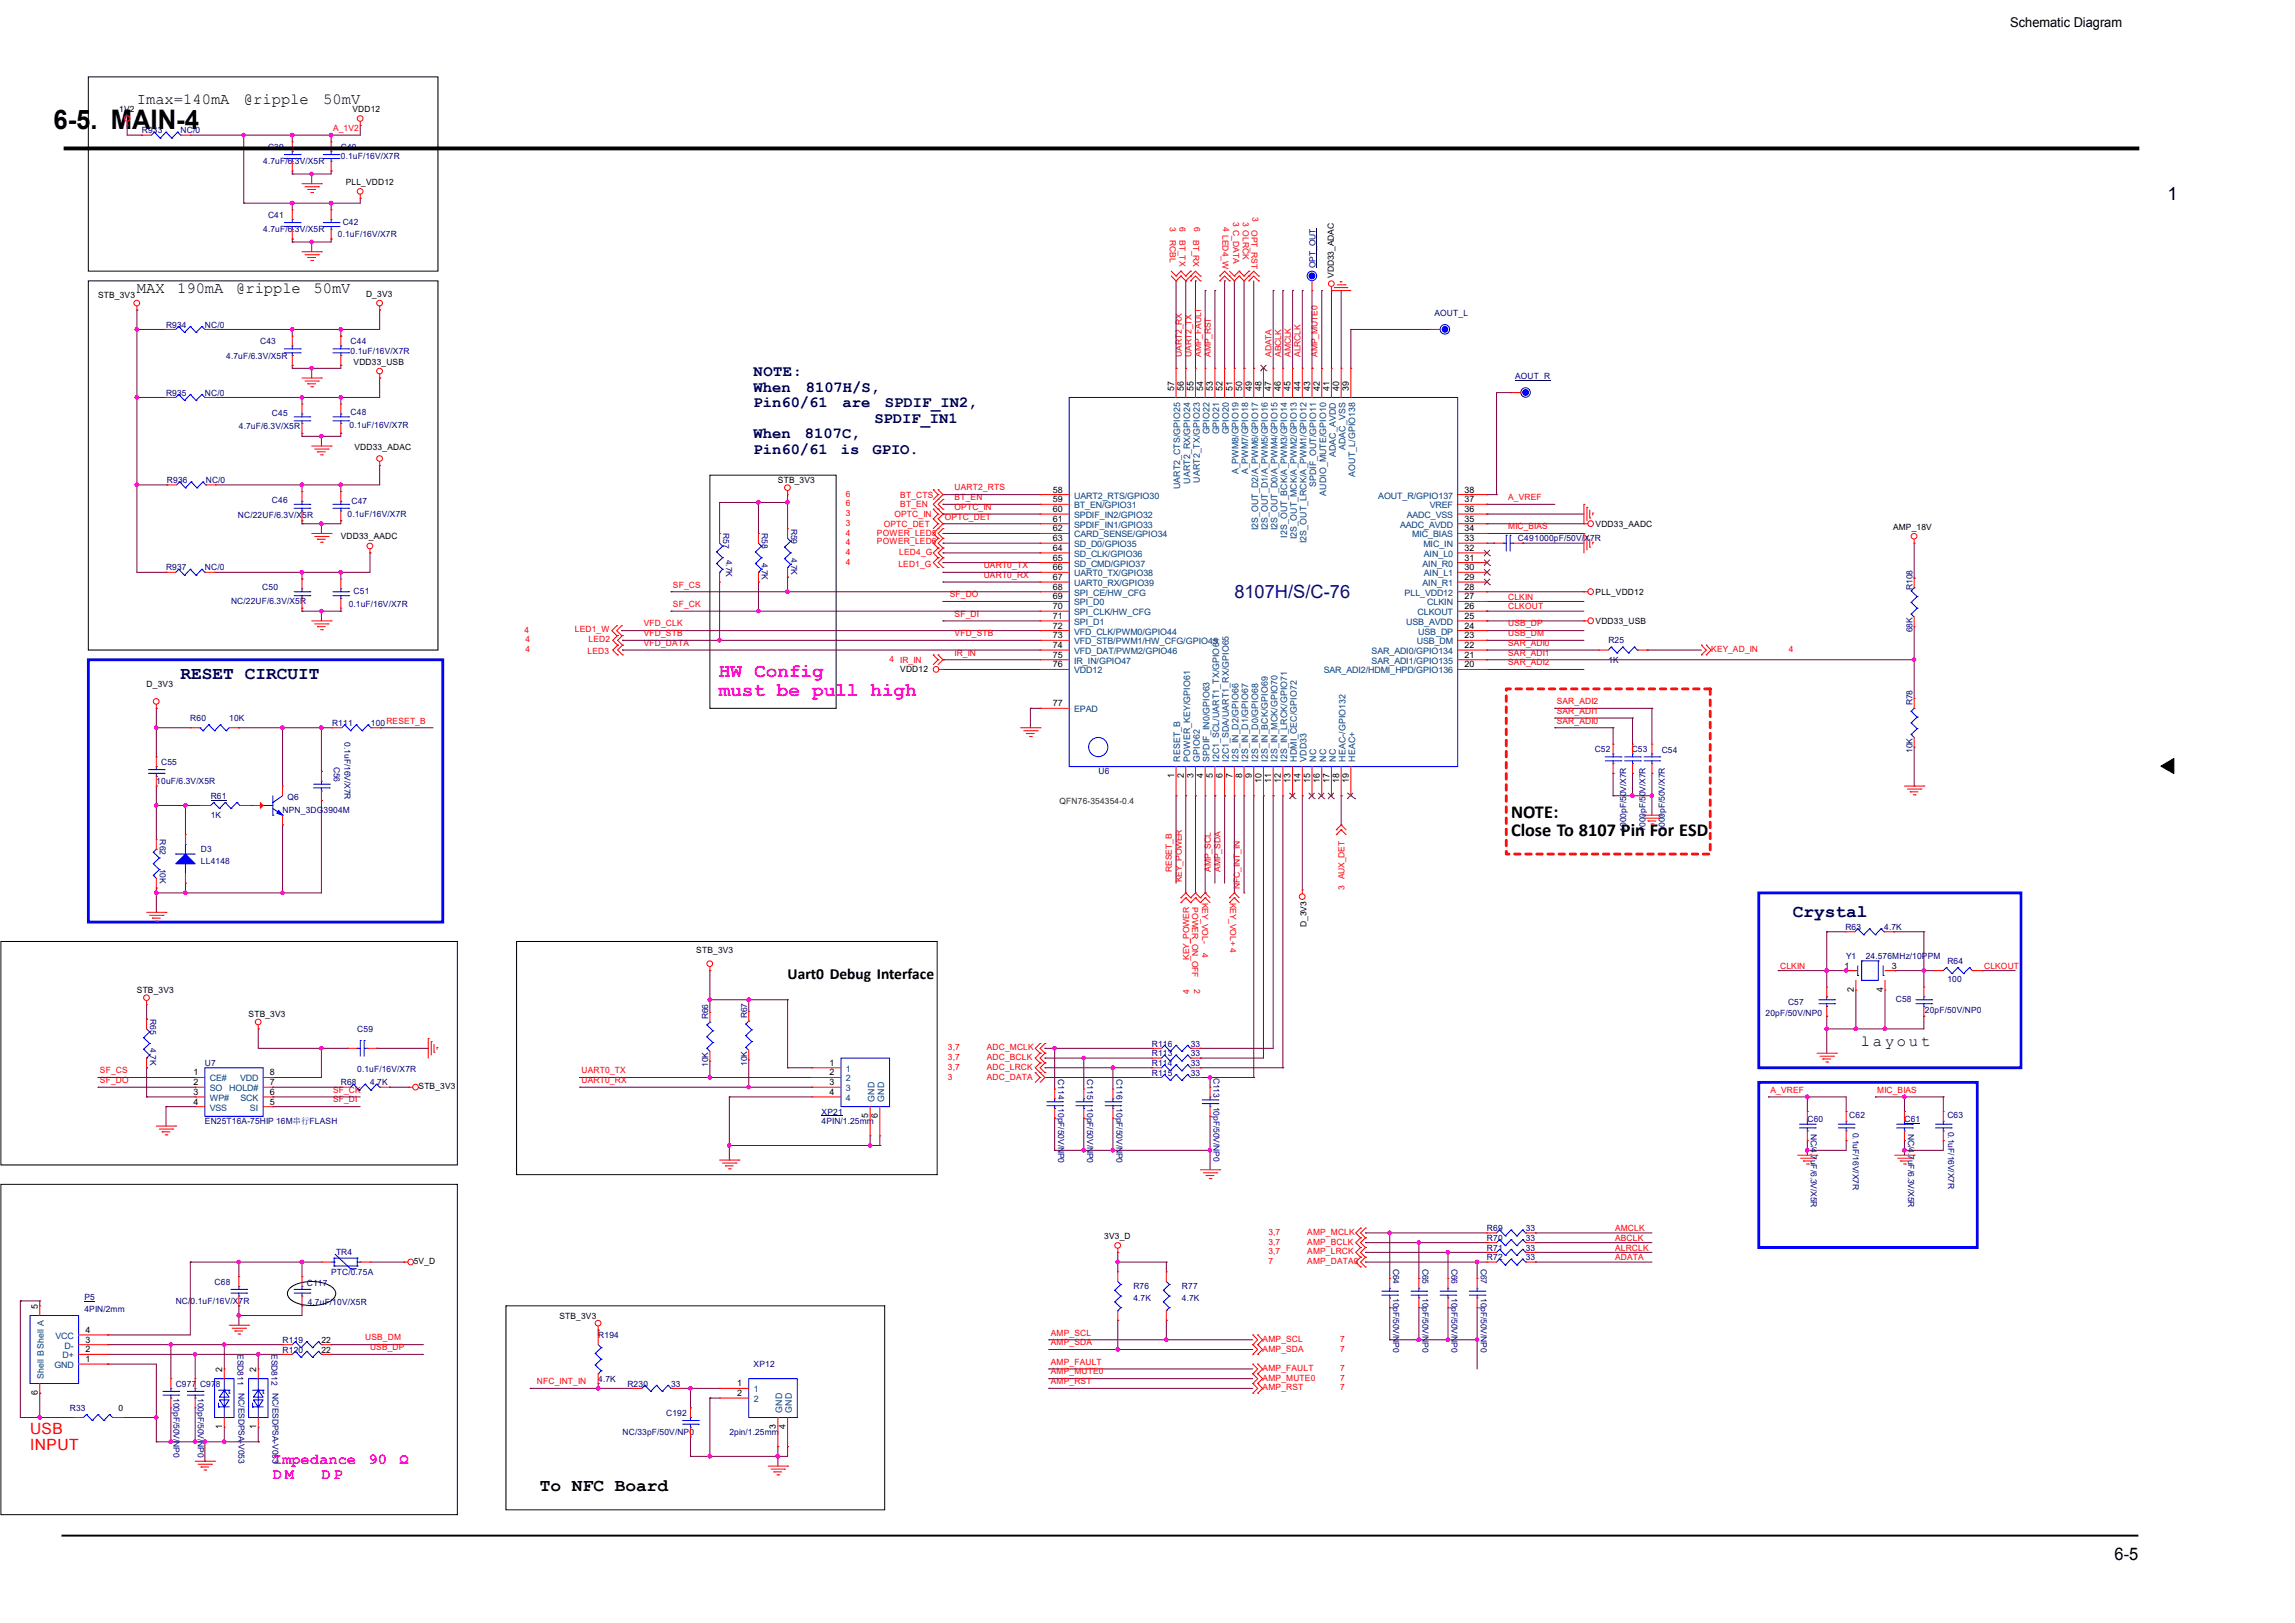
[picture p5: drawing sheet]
<svg xmlns="http://www.w3.org/2000/svg" width="420mm" height="297mm" viewBox="0 0 420 297" stroke-linecap="round" stroke-linejoin="round" font-family="sans-serif">
<defs><g id="words">
<text font-size="4.9" x="9.8" y="23.6">6-5. MAIN-4</text>
<g font-size="3.6" fill="#f0f">
<text x="131.6" y="123.8">HW Config</text>
<text x="131.6" y="127.4">must be pull high</text>
</g>
<g font-size="3.3">
<text x="396.8" y="36.6">1</text>
<text x="276.7" y="149.7">NOTE:</text>
<text x="276.7" y="153">Close To 8107 Pin For ESD</text>
<text x="98.9" y="272.8">To NFC Board</text>
</g>
<text font-size="3.3" fill="#000080" x="226" y="109.5">8107H/S/C-76</text>
<g font-size="3.3" fill="#000040">
<text x="33.1" y="124.3">RESET CIRCUIT</text>
<text x="328.2" y="167.9">Crystal</text>
</g>
<text font-size="3.2" x="387.1" y="285.6">6-5</text>
<g font-size="2.8">
<text x="25.1" y="19">Imax=140mA</text>
<text x="44.7" y="19">@ripple</text>
<text x="59.2" y="19">50mV</text>
<text x="25.1" y="53.7">MAX</text>
<text x="32.4" y="53.7">190mA</text>
<text x="43.2" y="53.7">@ripple</text>
<text x="57.4" y="53.7">50mV</text>
<text x="144.2" y="179.1">Uart0 Debug Interface</text>
<text x="340.7" y="191.4">l a y o u t</text>
</g>
<g font-size="2.8" fill="#000040">
<text x="138" y="68.9">NOTE:</text>
<text x="138" y="71.7">When</text>
<text x="147.5" y="71.7">8107H/S,</text>
<text x="138" y="74.6">Pin60/61</text>
<text x="154.2" y="74.6">are</text>
<text x="160.1" y="77.4">SPDIF_IN1</text>
<text x="162" y="74.6">SPDIF_IN2,</text>
<text x="138" y="83.1">Pin60/61</text>
<text x="138" y="80.2">When</text>
<text x="147.4" y="80.2">8107C,</text>
<text x="153.9" y="83.1">is</text>
<text x="159.7" y="83.1">GPIO.</text>
</g>
<g font-size="2.8" fill="#f00">
<text x="5.5" y="262.5">USB</text>
<text x="5.5" y="265.3">INPUT</text>
</g>
<g font-size="2.8" fill="#f0f">
<text x="50" y="268">Impedance</text>
<text x="67.5" y="268">90</text>
<text x="73.2" y="268">Ω</text>
<text x="50" y="270.7">D M</text>
<text x="58.8" y="270.7">D P</text>
</g>
<text font-size="2.5" x="368" y="5">Schematic Diagram</text>
<g font-size="1.6">
<text x="21.8" y="20.5">1V2</text>
<text x="64.5" y="20.5">VDD12</text>
<text x="63.3" y="33.8">PLL_VDD12</text>
<text x="18" y="54.6">STB_3V3</text>
<text x="67" y="54.3">D_3V3</text>
<text x="64.7" y="66.7">VDD33_USB</text>
<text x="214.9" y="71.5" transform="rotate(-90 214.9 71.5)">57</text>
<text x="216.7" y="71.5" transform="rotate(-90 216.7 71.5)">56</text>
<text x="218.5" y="71.5" transform="rotate(-90 218.5 71.5)">55</text>
<text x="220.3" y="71.5" transform="rotate(-90 220.3 71.5)">54</text>
<text x="222.1" y="71.5" transform="rotate(-90 222.1 71.5)">53</text>
<text x="223.8" y="71.5" transform="rotate(-90 223.8 71.5)">52</text>
<text x="225.6" y="71.5" transform="rotate(-90 225.6 71.5)">51</text>
<text x="227.4" y="71.5" transform="rotate(-90 227.4 71.5)">50</text>
<text x="229.2" y="71.5" transform="rotate(-90 229.2 71.5)">49</text>
<text x="231" y="71.5" transform="rotate(-90 231 71.5)">48</text>
<text x="232.7" y="71.5" transform="rotate(-90 232.7 71.5)">47</text>
<text x="234.5" y="71.5" transform="rotate(-90 234.5 71.5)">46</text>
<text x="236.3" y="71.5" transform="rotate(-90 236.3 71.5)">45</text>
<text x="238.1" y="71.5" transform="rotate(-90 238.1 71.5)">44</text>
<text x="239.8" y="71.5" transform="rotate(-90 239.8 71.5)">43</text>
<text x="241.6" y="71.5" transform="rotate(-90 241.6 71.5)">42</text>
<text x="243.4" y="71.5" transform="rotate(-90 243.4 71.5)">41</text>
<text x="245.2" y="71.5" transform="rotate(-90 245.2 71.5)">40</text>
<text x="247" y="71.5" transform="rotate(-90 247 71.5)">39</text>
<text x="64.9" y="82.4">VDD33_ADAC</text>
<text x="142.4" y="88.4">STB_3V3</text>
<text x="192.8" y="95.5">61</text>
<text x="192.8" y="93.7">60</text>
<text x="192.8" y="91.9">59</text>
<text x="192.8" y="90.1">58</text>
<text x="268.1" y="90.1">38</text>
<text x="268.1" y="91.9">37</text>
<text x="268.1" y="93.7">36</text>
<text x="268.1" y="95.5">35</text>
<text x="62.4" y="98.7">VDD33_AADC</text>
<text x="192.8" y="99">63</text>
<text x="192.8" y="100.8">64</text>
<text x="192.8" y="97.3">62</text>
<text x="268.1" y="97.3">34</text>
<text x="268.1" y="99">33</text>
<text x="268.1" y="100.8">32</text>
<text x="292.1" y="96.4">VDD33_AADC</text>
<text x="346.6" y="97">AMP_18V</text>
<text x="192.8" y="102.6">65</text>
<text x="192.8" y="104.4">66</text>
<text x="192.8" y="106.1">67</text>
<text x="192.8" y="107.9">68</text>
<text x="268.1" y="107.9">28</text>
<text x="268.1" y="102.6">31</text>
<text x="268.1" y="104.4">30</text>
<text x="268.1" y="106.1">29</text>
<text x="192.8" y="109.7">69</text>
<text x="192.8" y="111.5">70</text>
<text x="192.8" y="113.3">71</text>
<text x="268.1" y="109.7">27</text>
<text x="268.1" y="111.5">26</text>
<text x="268.1" y="113.3">25</text>
<text x="292.1" y="108.9">PLL_VDD12</text>
<text x="192.8" y="115">72</text>
<text x="192.8" y="116.8">73</text>
<text x="192.8" y="118.6">74</text>
<text x="268.1" y="115">24</text>
<text x="268.1" y="118.6">22</text>
<text x="268.1" y="116.8">23</text>
<text x="292.1" y="114.2">VDD33_USB</text>
<text x="26.8" y="125.7">D_3V3</text>
<text x="164.8" y="122.9">VDD12</text>
<text x="192.8" y="120.4">75</text>
<text x="192.8" y="122.1">76</text>
<text x="268.1" y="122.1">20</text>
<text x="268.1" y="120.4">21</text>
<text x="192.8" y="129.3">77</text>
<text x="214.9" y="142.4" transform="rotate(-90 214.9 142.4)">1</text>
<text x="216.7" y="142.4" transform="rotate(-90 216.7 142.4)">2</text>
<text x="218.5" y="142.4" transform="rotate(-90 218.5 142.4)">3</text>
<text x="220.3" y="142.4" transform="rotate(-90 220.3 142.4)">4</text>
<text x="222.1" y="142.4" transform="rotate(-90 222.1 142.4)">5</text>
<text x="223.8" y="142.4" transform="rotate(-90 223.8 142.4)">6</text>
<text x="225.6" y="142.4" transform="rotate(-90 225.6 142.4)">7</text>
<text x="227.4" y="142.4" transform="rotate(-90 227.4 142.4)">8</text>
<text x="229.2" y="142.4" transform="rotate(-90 229.2 142.4)">9</text>
<text x="231" y="143.3" transform="rotate(-90 231 143.3)">10</text>
<text x="232.7" y="143.3" transform="rotate(-90 232.7 143.3)">11</text>
<text x="234.5" y="143.3" transform="rotate(-90 234.5 143.3)">12</text>
<text x="236.3" y="143.3" transform="rotate(-90 236.3 143.3)">13</text>
<text x="238.1" y="143.3" transform="rotate(-90 238.1 143.3)">14</text>
<text x="239.8" y="143.3" transform="rotate(-90 239.8 143.3)">15</text>
<text x="241.6" y="143.3" transform="rotate(-90 241.6 143.3)">16</text>
<text x="243.4" y="143.3" transform="rotate(-90 243.4 143.3)">17</text>
<text x="245.2" y="143.3" transform="rotate(-90 245.2 143.3)">18</text>
<text x="247" y="143.3" transform="rotate(-90 247 143.3)">19</text>
<text x="127.5" y="174.5">STB_3V3</text>
<text x="337.7" y="177.3">1</text>
<text x="346.4" y="177.3">3</text>
<text x="25.1" y="181.8">STB_3V3</text>
<text x="339.4" y="181.5" transform="rotate(-90 339.4 181.5)">2</text>
<text x="344.8" y="181.5" transform="rotate(-90 344.8 181.5)">4</text>
<text x="45.5" y="186.2">STB_3V3</text>
<text x="35.4" y="196.8">1</text>
<text x="49.4" y="196.8">8</text>
<text x="151.9" y="195">1</text>
<text x="151.9" y="196.8">2</text>
<text x="35.4" y="200.4">3</text>
<text x="35.4" y="202.2">4</text>
<text x="35.4" y="198.6">2</text>
<text x="49.4" y="202.2">5</text>
<text x="49.4" y="200.4">6</text>
<text x="49.4" y="198.6">7</text>
<text x="76.6" y="199.4">STB_3V3</text>
<text x="151.9" y="198.6">3</text>
<text x="151.9" y="200.4">4</text>
<text x="158.9" y="204.7" transform="rotate(-90 158.9 204.7)">5</text>
<text x="160.7" y="204.7" transform="rotate(-90 160.7 204.7)">6</text>
<text x="202.2" y="226.8">3V3_D</text>
<text x="75.7" y="231.4">5V_D</text>
<text x="6.9" y="239.5" transform="rotate(-90 6.9 239.5)">5</text>
<text x="15.6" y="245.7">3</text>
<text x="15.6" y="243.9">4</text>
<text x="58.8" y="245.8">22</text>
<text x="102.4" y="241.3">STB_3V3</text>
<text x="15.6" y="249.3">1</text>
<text x="15.6" y="247.5">2</text>
<text x="40.7" y="251.1" transform="rotate(-90 40.7 251.1)">2</text>
<text x="46.9" y="251.1" transform="rotate(-90 46.9 251.1)">2</text>
<text x="58.8" y="247.5">22</text>
<text x="6.9" y="255.3" transform="rotate(-90 6.9 255.3)">6</text>
<text x="135" y="253.7">1</text>
<text x="135" y="255.5">2</text>
<text x="21.7" y="258.2">0</text>
<text x="40.7" y="261.5" transform="rotate(-90 40.7 261.5)">1</text>
<text x="46.9" y="261.5" transform="rotate(-90 46.9 261.5)">1</text>
<text x="142" y="261.5" transform="rotate(-90 142 261.5)">3</text>
<text x="143.8" y="261.5" transform="rotate(-90 143.8 261.5)">4</text>
</g>
<g font-size="1.6" fill="#f00">
<text x="61" y="24">A_1V2</text>
<text x="174.8" y="89.8">UART2_RTS</text>
<text x="154.9" y="94.5">3</text>
<text x="154.9" y="90.9">6</text>
<text x="154.9" y="92.7">6</text>
<text x="163.8" y="94.6">OPTC_IN</text>
<text x="164.8" y="91.1">BT_CTS</text>
<text x="164.8" y="92.9">BT_EN</text>
<text x="173" y="95.1">OPTC_DET</text>
<text x="174.8" y="91.5">BT_EN</text>
<text x="174.8" y="93.3">OPTC_IN</text>
<text x="276.1" y="91.5">A_VREF</text>
<text x="154.9" y="98">4</text>
<text x="154.9" y="99.8">4</text>
<text x="154.9" y="101.6">4</text>
<text x="154.9" y="96.2">3</text>
<text x="160.5" y="98">POWER_LED5</text>
<text x="160.5" y="99.6">POWER_LED6</text>
<text x="161.8" y="96.4">OPTC_DET</text>
<text x="164.6" y="101.6">LED4_G</text>
<text x="276.1" y="96.9">MIC_BIAS</text>
<text x="123.2" y="107.5">SF_CS</text>
<text x="154.9" y="103.3">4</text>
<text x="164.5" y="103.7">LED1_G</text>
<text x="180.1" y="105.8">UART0_RX</text>
<text x="180.1" y="104">UART0_TX</text>
<text x="123.2" y="111.1">SF_CK</text>
<text x="173.9" y="109.3">SF_DO</text>
<text x="174.8" y="112.9">SF_DI</text>
<text x="276.1" y="111.5">CLKOUT</text>
<text x="276.1" y="109.7">CLKIN</text>
<text x="96" y="115.8">4</text>
<text x="96.2" y="117.6">4</text>
<text x="96.2" y="119.4">4</text>
<text x="105.2" y="115.6">LED1_W</text>
<text x="107.6" y="119.7">LED3</text>
<text x="107.7" y="117.6">LED2</text>
<text x="117.9" y="118.2">VFD_DATA</text>
<text x="117.9" y="114.7">VFD_CLK</text>
<text x="117.9" y="116.4">VFD_STB</text>
<text x="174.8" y="120">IR_IN</text>
<text x="174.8" y="116.4">VFD_STB</text>
<text x="276.1" y="114.7">USB_DP</text>
<text x="276.1" y="116.4">USB_DM</text>
<text x="276.1" y="120">SAR_ADI1</text>
<text x="276.1" y="118.2">SAR_ADI0</text>
<text x="313.3" y="119.4">KEY_AD_IN</text>
<text x="327.5" y="119.4">4</text>
<text x="162.9" y="121.1">4 IR_IN</text>
<text x="276.1" y="121.8">SAR_ADI2</text>
<text x="285" y="130.7">SAR_ADI1</text>
<text x="285" y="128.9">SAR_ADI2</text>
<text x="70.7" y="132.4">RESET_B</text>
<text x="285" y="132.4">SAR_ADI0</text>
<text x="325.9" y="177.3">CLKIN</text>
<text x="363.2" y="177.3">CLKOUT</text>
<text x="18.3" y="196.4">SF_CS</text>
<text x="106.5" y="196.4">UART0_TX</text>
<text x="173.5" y="197.6">3</text>
<text x="173.5" y="192.2">3,7</text>
<text x="173.5" y="194">3,7</text>
<text x="173.5" y="195.8">3,7</text>
<text x="180.6" y="197.6">ADC_DATA</text>
<text x="180.6" y="192.2">ADC_MCLK</text>
<text x="180.6" y="194">ADC_BCLK</text>
<text x="180.6" y="195.8">ADC_LRCK</text>
<text x="18.3" y="198.2">SF_DO</text>
<text x="61" y="201.8">SF_DI</text>
<text x="61" y="200">SF_CK</text>
<text x="106.5" y="198.2">UART0_RX</text>
<text x="324.1" y="200">A_VREF</text>
<text x="343.7" y="200">MIC_BIAS</text>
<text x="232.2" y="226">3,7</text>
<text x="232.2" y="227.8">3,7</text>
<text x="239.3" y="226">AMP_MCLK</text>
<text x="239.3" y="227.8">AMP_BCLK</text>
<text x="295.7" y="227.1">ABCLK</text>
<text x="295.7" y="225.3">AMCLK</text>
<text x="232.2" y="229.6">3,7</text>
<text x="232.2" y="231.4">7</text>
<text x="239.3" y="229.6">AMP_LRCK</text>
<text x="239.3" y="231.4">AMP_DATA0</text>
<text x="295.7" y="230.6">ADATA</text>
<text x="295.7" y="228.9">ALRCLK</text>
<text x="66.8" y="245.3">USB_DM</text>
<text x="192.4" y="244.4">AMP_SCL</text>
<text x="231.2" y="245.6">AMP_SCL</text>
<text x="245.4" y="245.6">7</text>
<text x="67.7" y="247.1">USB_DP</text>
<text x="192.4" y="249.8">AMP_FAULT</text>
<text x="192.4" y="251.6">AMP_MUTE0</text>
<text x="192.4" y="246.2">AMP_SDA</text>
<text x="231.2" y="250.9">AMP_FAULT</text>
<text x="231.2" y="247.4">AMP_SDA</text>
<text x="245.4" y="247.4">7</text>
<text x="245.4" y="250.9">7</text>
<text x="98.3" y="253.3">NFC_INT_IN</text>
<text x="192.4" y="253.3">AMP_RST</text>
<text x="231.2" y="252.7">AMP_MUTE0</text>
<text x="231.2" y="254.5">AMP_RST</text>
<text x="245.4" y="252.7">7</text>
<text x="245.4" y="254.5">7</text>
</g>
<g font-size="1.6" fill="#000080">
<text x="26" y="24.4">R933</text>
<text x="33.1" y="24.4">NC/0</text>
<text x="49.1" y="27.4">C39</text>
<text x="62.4" y="27.4">C40</text>
<text x="62.4" y="29.2">0.1uF/16V/X7R</text>
<text x="48.2" y="30.1">4.7uF/6.3V/X5R</text>
<text x="49.1" y="39.9">C41</text>
<text x="62.7" y="41.1">C42</text>
<text x="48.2" y="42.5">4.7uF/6.3V/X5R</text>
<text x="61.9" y="43.4">0.1uF/16V/X7R</text>
<text x="30.4" y="60">R934</text>
<text x="37.5" y="60">NC/0</text>
<text x="262.6" y="57.8">AOUT_L</text>
<text x="41.4" y="65.6">4.7uF/6.3V/X5R</text>
<text x="47.6" y="63">C43</text>
<text x="64.2" y="63">C44</text>
<text x="64.2" y="64.7">0.1uF/16V/X7R</text>
<text x="277.4" y="69.4">AOUT_R</text>
<text x="30.4" y="72.4">R935</text>
<text x="37.5" y="72.4">NC/0</text>
<text x="49.8" y="76.1">C45</text>
<text x="64.2" y="76">C48</text>
<text x="43.7" y="78.5">4.7uF/6.3V/X5R</text>
<text x="64" y="78.3">0.1uF/16V/X7R</text>
<text x="30.6" y="88.4">R936</text>
<text x="37.7" y="88.4">NC/0</text>
<text x="43.6" y="94.8">NC/22UF/6.3V/X5R</text>
<text x="49.8" y="92.1">C46</text>
<text x="63.6" y="94.6">0.1uF/16V/X7R</text>
<text x="64.4" y="92.3">C47</text>
<text x="277.9" y="99.1">C491000pF/50V/X7R</text>
<text x="30.4" y="104.4">R937</text>
<text x="37.5" y="104.4">NC/0</text>
<text x="48" y="108">C50</text>
<text x="42.3" y="110.5">NC/22UF/6.3V/X5R</text>
<text x="63.8" y="111.2">0.1uF/16V/X7R</text>
<text x="64.7" y="108.7">C51</text>
<text x="294.4" y="117.7">R25</text>
<text x="294.4" y="121.3">1K</text>
<text x="34.8" y="132">R60</text>
<text x="42" y="132">10K</text>
<text x="60.8" y="132.9">R111</text>
<text x="67.9" y="132.9">100</text>
<text x="291.9" y="137.6">C52</text>
<text x="298.7" y="137.6">C53</text>
<text x="304.2" y="137.9">C54</text>
<text x="28.6" y="143.5">10uF/6.3V/X5R</text>
<text x="29.5" y="140">C55</text>
<text x="201.1" y="141.7">U6</text>
<text x="38.6" y="146.2">R61</text>
<text x="38.6" y="149.7">1K</text>
<text x="51.7" y="148.9">NPN_3DG3904M</text>
<text x="52.6" y="146.4">Q6</text>
<text x="36.8" y="156">D3</text>
<text x="36.8" y="158.1">LL4148</text>
<text x="337.8" y="170.2">R63</text>
<text x="345" y="170.2">4.7K</text>
<text x="338" y="175.5">Y1</text>
<text x="341.6" y="175.5">24.576MHz/10PPM</text>
<text x="356.5" y="176.4">R64</text>
<text x="356.5" y="179.8">100</text>
<text x="327.3" y="183.9">C57</text>
<text x="347.1" y="183.4">C58</text>
<text x="352.4" y="185.5">20pF/50V/NP0</text>
<text x="65.4" y="188.9">C59</text>
<text x="210.9" y="191.5">R116</text>
<text x="218" y="191.5">33</text>
<text x="323.2" y="186">20pF/50V/NP0</text>
<text x="37.5" y="195.1">U7</text>
<text x="65.4" y="196.1">0.1uF/16V/X7R</text>
<text x="210.9" y="193.3">R113</text>
<text x="210.9" y="195.1">R114</text>
<text x="210.9" y="196.9">R115</text>
<text x="218" y="193.3">33</text>
<text x="218" y="195.1">33</text>
<text x="218" y="196.9">33</text>
<text x="62.4" y="198.6">R68</text>
<text x="67.7" y="198.6">4.7K</text>
<text x="150.4" y="204">XP21</text>
<text x="37.5" y="205.8">EN25T16A-75HIP 16M串行FLASH</text>
<text x="150.4" y="205.8">4PIN/1.25mm</text>
<text x="330.9" y="205.4">C60</text>
<text x="338.6" y="204.7">C62</text>
<text x="348.7" y="205.4">C61</text>
<text x="356.5" y="204.5">C63</text>
<text x="272.2" y="227.1">R70</text>
<text x="272.2" y="225.3">R69</text>
<text x="279.3" y="227.1">33</text>
<text x="279.3" y="225.3">33</text>
<text x="60.6" y="233.3">PTC/0.75A</text>
<text x="61.5" y="229.8">TR4</text>
<text x="272.2" y="230.6">R72</text>
<text x="272.2" y="228.9">R71</text>
<text x="279.3" y="230.6">33</text>
<text x="279.3" y="228.9">33</text>
<text x="15.5" y="237.9">P5</text>
<text x="32.2" y="238.6">NC/0.1uF/16V/X7R</text>
<text x="39.3" y="235.1">C68</text>
<text x="56.2" y="235.4">C117</text>
<text x="56.4" y="238.8">4.7uF/10V/X5R</text>
<text x="207.5" y="236">R76</text>
<text x="207.5" y="238.1">4.7K</text>
<text x="216.4" y="236">R77</text>
<text x="216.4" y="238.1">4.7K</text>
<text x="15.5" y="240.1">4PIN/2mm</text>
<text x="51.7" y="245.8">R119</text>
<text x="109.5" y="244.9">R194</text>
<text x="51.7" y="247.5">R120</text>
<text x="138" y="250.2">XP12</text>
<text x="32.2" y="253.8">C977 C978</text>
<text x="109.5" y="252.9">4.7K</text>
<text x="114.9" y="253.8">R230</text>
<text x="122.9" y="253.8">33</text>
<text x="12.8" y="258.2">R33</text>
<text x="114" y="262.6">NC/33pF/50V/NP0</text>
<text x="122" y="259.1">C192</text>
<text x="133.5" y="262.6">2pin/1.25mm</text>
</g>
<g font-size="1.6" fill="#004080">
<text x="221.4" y="79.5" transform="rotate(-90 221.4 79.5)">GPIO22</text>
<text x="223.2" y="79.5" transform="rotate(-90 223.2 79.5)">GPIO21</text>
<text x="225" y="79.5" transform="rotate(-90 225 79.5)">GPIO20</text>
<text x="244.5" y="83.7" transform="rotate(-90 244.5 83.7)">ADAC_AVDD</text>
<text x="246.3" y="82.4" transform="rotate(-90 246.3 82.4)">ADAC_VSS</text>
<text x="216.1" y="89.5" transform="rotate(-90 216.1 89.5)">UART2_CTS/GPIO25</text>
<text x="217.9" y="88.5" transform="rotate(-90 217.9 88.5)">UART2_RX/GPIO24</text>
<text x="219.6" y="88.4" transform="rotate(-90 219.6 88.4)">UART2_TX/GPIO23</text>
<text x="226.8" y="86.8" transform="rotate(-90 226.8 86.8)">A_PWM8/GPIO19</text>
<text x="228.5" y="86.8" transform="rotate(-90 228.5 86.8)">A_PWM7/GPIO18</text>
<text x="241" y="89.2" transform="rotate(-90 241 89.2)">SPDIF_OUT/GPIO11</text>
<text x="248.1" y="87.2" transform="rotate(-90 248.1 87.2)">AOUT_L/GPIO138</text>
<text x="196.7" y="94.8">SPDIF_IN2/GPIO32</text>
<text x="196.7" y="93">BT_EN/GPIO31</text>
<text x="196.7" y="91.2">UART2_RTS/GPIO30</text>
<text x="242.8" y="90.7" transform="rotate(-90 242.8 90.7)">AUDIO_MUTE/GPIO10</text>
<text x="252.3" y="91.2">AOUT_R/GPIO137</text>
<text x="257.5" y="94.8">AADC_VSS</text>
<text x="261.8" y="93">VREF</text>
<text x="196.7" y="100.1">SD_D0/GPIO35</text>
<text x="196.7" y="101.9">SD_CLK/GPIO36</text>
<text x="196.7" y="98.4">CARD_SENSE/GPIO34</text>
<text x="196.7" y="96.6">SPDIF_IN1/GPIO33</text>
<text x="230.3" y="97.1" transform="rotate(-90 230.3 97.1)">I2S_OUT_D2/A_PWM6/GPIO17</text>
<text x="232.1" y="97.1" transform="rotate(-90 232.1 97.1)">I2S_OUT_D1/A_PWM5/GPIO16</text>
<text x="233.9" y="97.1" transform="rotate(-90 233.9 97.1)">I2S_OUT_D0/A_PWM4/GPIO15</text>
<text x="235.6" y="98.4" transform="rotate(-90 235.6 98.4)">I2S_OUT_BCK/A_PWM3/GPIO14</text>
<text x="237.4" y="98.7" transform="rotate(-90 237.4 98.7)">I2S_OUT_MCK/A_PWM2/GPIO13</text>
<text x="239.2" y="99.4" transform="rotate(-90 239.2 99.4)">I2S_OUT_LRCK/A_PWM1/GPIO12</text>
<text x="256.3" y="96.6">AADC_AVDD</text>
<text x="258.6" y="98.4">MIC_BIAS</text>
<text x="260.6" y="100.1">MIC_IN</text>
<text x="260.7" y="101.9">AIN_L0</text>
<text x="196.7" y="103.7">SD_CMD/GPIO37</text>
<text x="196.7" y="105.5">UART0_TX/GPIO38</text>
<text x="196.7" y="107.2">UART0_RX/GPIO39</text>
<text x="260.4" y="103.7">AIN_R0</text>
<text x="260.4" y="107.2">AIN_R1</text>
<text x="260.7" y="105.5">AIN_L1</text>
<text x="196.7" y="109">SPI_CE/HW_CFG</text>
<text x="196.7" y="110.8">SPI_D0</text>
<text x="196.7" y="112.6">SPI_CLK/HW_CFG</text>
<text x="257.2" y="109">PLL_VDD12</text>
<text x="259.5" y="112.6">CLKOUT</text>
<text x="261.3" y="110.8">CLKIN</text>
<text x="196.7" y="116.1">VFD_CLK/PWM0/GPIO44</text>
<text x="196.7" y="117.9">VFD_STB/PWM1/HW_CFG/GPIO45</text>
<text x="196.7" y="114.4">SPI_D1</text>
<text x="196.7" y="119.7">VFD_DAT/PWM2/GPIO46</text>
<text x="251.1" y="119.7">SAR_ADI0/GPIO134</text>
<text x="257.5" y="114.4">USB_AVDD</text>
<text x="259.4" y="117.9">USB_DM</text>
<text x="259.7" y="116.1">USB_DP</text>
<text x="196.7" y="121.5">IR_IN/GPIO47</text>
<text x="196.7" y="123.2">VDD12</text>
<text x="242.3" y="123.2">SAR_ADI2/HDMI_HPD/GPIO136</text>
<text x="251.1" y="121.5">SAR_ADI1/GPIO135</text>
<text x="196.7" y="130.4">EPAD</text>
<text x="216.1" y="139.4" transform="rotate(-90 216.1 139.4)">RESET_B</text>
<text x="217.9" y="139.4" transform="rotate(-90 217.9 139.4)">POWER_KEY/GPIO61</text>
<text x="219.6" y="139.4" transform="rotate(-90 219.6 139.4)">GPIO62</text>
<text x="221.4" y="139.4" transform="rotate(-90 221.4 139.4)">SPDIF_IN0/GPIO63</text>
<text x="223.2" y="139.4" transform="rotate(-90 223.2 139.4)">I2C1_SCL/UART1_TX/GPIO64</text>
<text x="225" y="139.4" transform="rotate(-90 225 139.4)">I2C1_SDA/UART1_RX/GPIO65</text>
<text x="226.8" y="139.4" transform="rotate(-90 226.8 139.4)">I2S_IN_D2/GPIO66</text>
<text x="228.5" y="139.4" transform="rotate(-90 228.5 139.4)">I2S_IN_D1/GPIO67</text>
<text x="230.3" y="139.4" transform="rotate(-90 230.3 139.4)">I2S_IN_D0/GPIO68</text>
<text x="232.1" y="139.4" transform="rotate(-90 232.1 139.4)">I2S_IN_BCK/GPIO69</text>
<text x="233.9" y="139.4" transform="rotate(-90 233.9 139.4)">I2S_IN_MCK/GPIO70</text>
<text x="235.6" y="139.4" transform="rotate(-90 235.6 139.4)">I2S_IN_LRCK/GPIO71</text>
<text x="237.4" y="139.4" transform="rotate(-90 237.4 139.4)">HDMI_CEC/GPIO72</text>
<text x="239.2" y="139.4" transform="rotate(-90 239.2 139.4)">VDD33</text>
<text x="241" y="139.4" transform="rotate(-90 241 139.4)">NC</text>
<text x="242.8" y="139.4" transform="rotate(-90 242.8 139.4)">NC</text>
<text x="244.5" y="139.4" transform="rotate(-90 244.5 139.4)">NC</text>
<text x="246.3" y="139.4" transform="rotate(-90 246.3 139.4)">HEAC-/GPIO132</text>
<text x="248.1" y="139.4" transform="rotate(-90 248.1 139.4)">HEAC+</text>
<text x="38.4" y="197.9">CE#</text>
<text x="43.9" y="197.9">VDD</text>
<text x="154.9" y="196.1">1</text>
<text x="154.9" y="197.9">2</text>
<text x="38.4" y="199.7">SO</text>
<text x="38.4" y="201.5">WP#</text>
<text x="38.4" y="203.3">VSS</text>
<text x="42" y="199.7">HOLD#</text>
<text x="44" y="201.5">SCK</text>
<text x="45.8" y="203.3">SI</text>
<text x="154.9" y="199.7">3</text>
<text x="154.9" y="201.5">4</text>
<text x="160.1" y="201.6" transform="rotate(-90 160.1 201.6)">GND</text>
<text x="161.9" y="201.6" transform="rotate(-90 161.9 201.6)">GND</text>
<text x="10.2" y="245">VCC</text>
<text x="10" y="250.4">GND</text>
<text x="11.4" y="248.6">D+</text>
<text x="11.8" y="246.8">D-</text>
<text x="8" y="252.3" transform="rotate(-90 8 252.3)">Shell B Shell A</text>
<text x="138" y="254.8">1</text>
<text x="138" y="256.6">2</text>
<text x="143.2" y="258.5" transform="rotate(-90 143.2 258.5)">GND</text>
<text x="145" y="258.5" transform="rotate(-90 145 258.5)">GND</text>
</g>
<text font-size="1.6" fill="#008000" x="194" y="147.1">QFN76-354354-0.4</text>
<g font-size="1.5" fill="#f00">
<text x="214.2" y="41.5" transform="rotate(90 214.2 41.5)">3</text>
<text x="216" y="41.5" transform="rotate(90 216 41.5)">6</text>
<text x="218.6" y="41.5" transform="rotate(90 218.6 41.5)">6</text>
<text x="224" y="41.5" transform="rotate(90 224 41.5)">4 LED4_W</text>
<text x="225.7" y="40.6" transform="rotate(90 225.7 40.6)">3 C_DATA</text>
<text x="227.5" y="40.6" transform="rotate(90 227.5 40.6)">3 OLRCK</text>
<text x="229.3" y="39.7" transform="rotate(90 229.3 39.7)">3</text>
<text x="214.2" y="44" transform="rotate(90 214.2 44)">RCBL</text>
<text x="216" y="44" transform="rotate(90 216 44)">BT_TX</text>
<text x="218.5" y="44" transform="rotate(90 218.5 44)">BT_RX</text>
<text x="229.1" y="42.2" transform="rotate(90 229.1 42.2)">OPT_RST</text>
<text x="216.3" y="65.3" transform="rotate(-90 216.3 65.3)">UART2_RX</text>
<text x="218.1" y="65.3" transform="rotate(-90 218.1 65.3)">UART2_TX</text>
<text x="219.9" y="65.3" transform="rotate(-90 219.9 65.3)">AMP_FAULT</text>
<text x="221.7" y="65.3" transform="rotate(-90 221.7 65.3)">AMP_RST</text>
<text x="232.8" y="65.3" transform="rotate(-90 232.8 65.3)">ADATA</text>
<text x="234.5" y="65.3" transform="rotate(-90 234.5 65.3)">ABCLK</text>
<text x="236.3" y="65.3" transform="rotate(-90 236.3 65.3)">AMCLK</text>
<text x="238.1" y="65.3" transform="rotate(-90 238.1 65.3)">ALRCLK</text>
<text x="241.2" y="65.3" transform="rotate(-90 241.2 65.3)">AMP_MUTE0</text>
<text x="214.6" y="159.5" transform="rotate(-90 214.6 159.5)">RESET_B</text>
<text x="216.3" y="161.5" transform="rotate(-90 216.3 161.5)">KEY_POWER</text>
<text x="221.7" y="159.5" transform="rotate(-90 221.7 159.5)">AMP_SCL</text>
<text x="223.4" y="159.5" transform="rotate(-90 223.4 159.5)">AMP_SDA</text>
<text x="246.1" y="160.9" transform="rotate(-90 246.1 160.9)">AUX_DET</text>
<text x="218.3" y="166.1" transform="rotate(90 218.3 166.1)">POWER_ON_OFF</text>
<text x="220.1" y="165.2" transform="rotate(90 220.1 165.2)">KEY_VOL-</text>
<text x="225.2" y="165.2" transform="rotate(90 225.2 165.2)">KEY_VOL+ 4</text>
<text x="227" y="162.7" transform="rotate(-90 227 162.7)">NFC_INT_IN</text>
<text x="246.1" y="162.9" transform="rotate(-90 246.1 162.9)">3</text>
<text x="217.7" y="175.7" transform="rotate(-90 217.7 175.7)">KEY_POWER</text>
<text x="220.1" y="174.4" transform="rotate(90 220.1 174.4)">4</text>
<text x="217.7" y="181.9" transform="rotate(-90 217.7 181.9)">4</text>
<text x="218.6" y="181" transform="rotate(90 218.6 181)">2</text>
</g>
<g font-size="1.5" fill="#000080">
<text x="240.8" y="49.1" transform="rotate(-90 240.8 49.1)">OPT_OUT</text>
<text x="132.4" y="97.6" transform="rotate(90 132.4 97.6)">R57</text>
<text x="139.5" y="97.6" transform="rotate(90 139.5 97.6)">R58</text>
<text x="144.8" y="96.7" transform="rotate(90 144.8 96.7)">R59</text>
<text x="132.9" y="102.4" transform="rotate(90 132.9 102.4)">4.7K</text>
<text x="139.5" y="103" transform="rotate(90 139.5 103)">4.7K</text>
<text x="144.8" y="102.1" transform="rotate(90 144.8 102.1)">4.7K</text>
<text x="350.2" y="108" transform="rotate(-90 350.2 108)">R108</text>
<text x="350.2" y="115.8" transform="rotate(-90 350.2 115.8)">68K</text>
<text x="350.2" y="129.1" transform="rotate(-90 350.2 129.1)">R78</text>
<text x="63" y="135.9" transform="rotate(90 63 135.9)">0.1uF/16V/X7R</text>
<text x="350.2" y="137.8" transform="rotate(-90 350.2 137.8)">10K</text>
<text x="61.1" y="140.3" transform="rotate(90 61.1 140.3)">C56</text>
<text x="29.3" y="153.6" transform="rotate(90 29.3 153.6)">R62</text>
<text x="297.7" y="152.2" transform="rotate(-90 297.7 152.2)">1000pF/50V/X7R</text>
<text x="301.3" y="152.2" transform="rotate(-90 301.3 152.2)">1000pF/50V/X7R</text>
<text x="304.8" y="152.2" transform="rotate(-90 304.8 152.2)">1000pF/50V/X7R</text>
<text x="29.3" y="159" transform="rotate(90 29.3 159)">10K</text>
<text x="27.5" y="186.5" transform="rotate(90 27.5 186.5)">R65</text>
<text x="27.5" y="191.9" transform="rotate(90 27.5 191.9)">4.7K</text>
<text x="129.7" y="186.5" transform="rotate(-90 129.7 186.5)">R66</text>
<text x="136.8" y="186.4" transform="rotate(-90 136.8 186.4)">R67</text>
<text x="129.7" y="195.3" transform="rotate(-90 129.7 195.3)">10K</text>
<text x="136.8" y="195.1" transform="rotate(-90 136.8 195.1)">10K</text>
<text x="193.7" y="197.5" transform="rotate(90 193.7 197.5)">C114</text>
<text x="199.1" y="197.5" transform="rotate(90 199.1 197.5)">C115</text>
<text x="204.4" y="197.5" transform="rotate(90 204.4 197.5)">C116</text>
<text x="222.2" y="197.2" transform="rotate(90 222.2 197.2)">C113</text>
<text x="193.7" y="202.9" transform="rotate(90 193.7 202.9)">10pF/50V/NP0</text>
<text x="199.1" y="202.9" transform="rotate(90 199.1 202.9)">10pF/50V/NP0</text>
<text x="204.4" y="202.9" transform="rotate(90 204.4 202.9)">10pF/50V/NP0</text>
<text x="222.2" y="202.5" transform="rotate(90 222.2 202.5)">10pF/50V/NP0</text>
<text x="331.5" y="207.5" transform="rotate(90 331.5 207.5)">NC/4.7uF/6.3V/X5R</text>
<text x="339.2" y="207.3" transform="rotate(90 339.2 207.3)">0.1uF/16V/X7R</text>
<text x="349.3" y="207.5" transform="rotate(90 349.3 207.5)">NC/4.7uF/6.3V/X5R</text>
<text x="356.6" y="207.2" transform="rotate(90 356.6 207.2)">0.1uF/16V/X7R</text>
<text x="255.1" y="232.2" transform="rotate(90 255.1 232.2)">C64</text>
<text x="260.4" y="232.2" transform="rotate(90 260.4 232.2)">C65</text>
<text x="265.7" y="232.2" transform="rotate(90 265.7 232.2)">C66</text>
<text x="271.1" y="232.2" transform="rotate(90 271.1 232.2)">C67</text>
<text x="255.1" y="237.5" transform="rotate(90 255.1 237.5)">10pF/50V/NP0</text>
<text x="260.4" y="237.5" transform="rotate(90 260.4 237.5)">10pF/50V/NP0</text>
<text x="265.7" y="237.5" transform="rotate(90 265.7 237.5)">10pF/50V/NP0</text>
<text x="271.1" y="237.5" transform="rotate(90 271.1 237.5)">10pF/50V/NP0</text>
<text x="43.5" y="247.9" transform="rotate(90 43.5 247.9)">ESD811</text>
<text x="49.7" y="247.9" transform="rotate(90 49.7 247.9)">ESD812</text>
<text x="31.8" y="255.9" transform="rotate(90 31.8 255.9)">100pF/50V/NP0</text>
<text x="36.2" y="255.9" transform="rotate(90 36.2 255.9)">100pF/50V/NP0</text>
<text x="43.7" y="255" transform="rotate(90 43.7 255)">NC/ESDPSA-V053</text>
<text x="49.9" y="255" transform="rotate(90 49.9 255)">NC/ESDPSA-V053</text>
</g>
<g font-size="1.5">
<text x="244.2" y="50.9" transform="rotate(-90 244.2 50.9)">VDD33_ADAC</text>
<text x="239.2" y="169.6" transform="rotate(-90 239.2 169.6)">D_3V3</text>
</g>
</g></defs>
<path d="M11.3 281h380.2" fill="none" stroke="#000" stroke-width=".35"/>
<path d="M395.6 140.2l2.4-1.4v2.8z" fill="#000" stroke="#000" stroke-width=".18"/>
<path d="M275.8 126.1h37.3v30.2h-37.3z" fill="none" stroke="#f00" stroke-width=".51" stroke-dasharray="1 1"/>
<path d="M16.2 120.7h64.9v48.1h-64.9zM322 163.4h48v32h-48zM322 198.1h40v30.2h-40z" fill="none" stroke="#00f" stroke-width=".51"/>
<path d="M16.2 14.1h64v35.5h-64zM16.2 51.4h64v67.6h-64zM130 87h23.1v42.6h-23.1zM.2 172.3h83.5v40.9h-83.5zM94.6 172.3h77v42.7h-77zM.2 216.8h83.5v60.4h-83.5zM53 235.9a6.8 6.8 0 0 1 6.5-1 2.52 2.52 0 0 1 2 1.8 2.86 2.86 0 0 1-2.7 2.1 6.6 6.6 0 0 1-5.8-1.2 1.23 1.23 0 0 1 0-1.7zM92.6 239h69.4v37.3h-69.4z" fill="none" stroke="#000" stroke-width=".18"/>
<g fill="none" stroke="#800040" stroke-width=".18">
<path d="M23.3 23h.1M23.3 23v1.7h2.7M26 24.7h.1M44.6 24.7h.1M44.6 37.2h.1M44.6 24.7v12.5M53.5 24.7h.1M53.5 37.2h.1M53.5 31.8h.1M53.5 24.7v1.3M53.5 31.3v.5M53.5 37.2v1.2"/>
<path d="M57.1 31.8h.1M57.1 31.8v1.8M60.6 24.7h.1M60.6 37.2h.1M60.6 31.3h.1M60.6 24.7v1.3M60.6 31.3v.5h-7.1M60.6 37.2v1.2M66 23h.1M66 36.3h.1M66 23v1.7h-31.2M66 36.3v.9h-21.4"/>
<path d="M25.1 56.7h.1M25.1 56.7v48h5.3M53.5 44.3h.1M53.5 43.7h.1M53.5 43.7v.6M57.1 44.3h.1M57.1 44.3v1.8M60.6 43.7h.1M60.6 43.7v.6h-7.1M69.5 56.7h.1M69.5 56.7v3.6h-30.2M215.3 51.4v16"/>
<path d="M217.1 51.4h.1M217.1 51.4v16M218.9 51.4h.1M218.9 51.4v16M220.6 53.2h.1M220.6 53.2v14.2M222.4 53.2h.1M222.4 53.2v14.2M224.2 51.4h.1M224.2 51.4v16M226 51.4v16M227.8 51.4v16"/>
<path d="M229.5 51.4v16M233.1 53.2h.1M233.1 53.2v14.2M234.9 53.2h.1M234.9 53.2v14.2M236.6 53.2h.1M236.6 53.2v14.2M238.4 53.2h.1M238.4 53.2v14.2M240.2 53.2v14.2M242 53.2h.1M242 53.2v14.2"/>
<path d="M243.8 53.2h.1M243.8 53.2v14.2M245.5 53.2h.1M245.5 53.2v14.2M25.1 60.3h.1M25.1 72.7h.1M25.1 60.3h5.3M25.1 72.7h5.3M30.4 60.3h.1M30.4 72.7h.1M53.5 66.9h.1M53.5 67.4h.1"/>
<path d="M53.5 60.3h.1M53.5 60.3v1.2M53.5 66.9v.5M55.3 72.7h.1M55.3 79.9h.1M55.3 79.3h.1M55.3 72.7v1.3M55.3 79.3v.6M57.1 67.4h.1M57.1 67.4v1.8M58.8 79.9h.1M58.8 79.9v1.7"/>
<path d="M62.4 60.3h.1M62.4 66.9h.1M62.4 72.7h.1M62.4 61.5h.1M62.4 79.3h.1M62.4 66.9v.5h-8.9M62.4 60.3v1.2M62.4 72.7v1.3M62.4 79.3v.6h-7.1M69.5 69.2h.1M69.5 69.2v3.5h-30.2M215.3 67.4h.1"/>
<path d="M226 67.4h.1M227.8 67.4h.1M229.5 67.4h.1M240.2 67.4h.1M247.3 60.3h.1M247.3 60.3h14.6M247.3 60.3v7.1M261.9 60.3h.1M276.6 71.9h.1M276.6 71.9h-2.6v18.6M25.1 88.7h.1M25.1 88.7h5.5"/>
<path d="M30.6 88.7h.1M55.3 88.7h.1M55.3 95.3h.1M55.3 95.9h.1M55.3 88.7v1.3M55.3 95.3v.6M58.8 95.9h.1M58.8 95.9v1.7M62.4 88.7h.1M62.4 95.3h.1M62.4 88.7v1.3M62.4 95.3v.6h-7.1"/>
<path d="M69.5 85.2h.1M69.5 85.2v3.5h-30M131.7 92h.1M131.7 92v5.6M131.7 92h12.5M138.9 92h.1M138.9 92v5.6M144.2 92h.1M144.2 90.5v6.2M172.6 97.6h.1M172.6 99.4h.1M172.6 92.3h.1"/>
<path d="M172.6 90.5h.1M172.6 94.1h.1M172.6 95.9h.1M172.6 97.6h17.8M172.6 99.4h17.8M172.6 95.9h17.8M172.6 92.3h17.8M172.6 90.5h17.8M172.6 94.1h17.8M272.2 95.9h.1M272.2 92.3h.1M272.2 97.6h.1"/>
<path d="M272.2 94.1h.1M272.2 90.5h.1M272.2 97.6h17.8M272.2 99.4h1.2M272.2 95.9h17.8M272.2 92.3h12.4M272.2 90.5h1.8M272.2 94.1h17.8M273.4 99.4h.1M274 90.5h.1M278.8 99.4h.1M278.8 99.4h11.2"/>
<path d="M350.4 99.4v6.4M30.4 104.7h.1M55.3 106h.1M55.3 111.9h.1M55.3 104.7h.1M55.3 111.3h.1M55.3 111.9h7.1M55.3 104.7v1.3M55.3 111.3v.6M58.8 111.9h.1M58.8 111.9v1.7M62.4 104.7h.1"/>
<path d="M62.4 111.9h.1M62.4 104.7v1.3M62.4 111.3v.6M67.7 101.2h.1M67.7 101.2v3.5h-28.4M113.8 115.4h.1M113.8 115.4h76.6M114 119h.1M114 117.2h.1M114 117.2h76.4M114 119h76.4M122.9 111.9h.1"/>
<path d="M122.9 108.3h.1M122.9 108.3h67.5M122.9 111.9h67.5M131.7 117.2h.1M131.7 106.5v10.7M138.9 111.9h.1M138.9 106.5h.1M138.9 106.5v5.4M144.2 108.3h.1M144.2 105.6h.1M144.2 105.6v2.7M172.6 103h.1"/>
<path d="M172.6 101.2h.1M172.6 113.6h.1M172.6 110.1h.1M172.6 106.5h.1M172.6 104.7h.1M172.6 103h17.8M172.6 101.2h17.8M172.6 113.6h17.8M172.6 110.1h17.8M172.6 104.7h17.8M172.6 106.5h17.8M272.2 113.6h.1"/>
<path d="M272.2 115.4h.1M272.2 117.2h.1M272.2 108.3h.1M272.2 111.9h.1M272.2 110.1h.1M272.2 119h.1M272.2 113.6h17.8M272.2 115.4h17.8M272.2 117.2h17.8M272.2 119h20.5M272.2 108.3h17.8M272.2 111.9h17.8"/>
<path d="M272.2 110.1h17.8M301.5 119h.1M301.5 119h10M350.4 105.8h.1M350.4 114.7v13.2M28.6 133.2h.1M28.6 129.6h.1M28.6 129.6v8.9M28.6 133.2h6.2M43.7 133.2h.1M43.7 133.2h17.1M51.7 133.2h.1"/>
<path d="M51.7 133.2v10.7M58.8 133.2h.1M58.8 133.2v8M69.7 133.2h.1M69.7 133.2h9.6M172.6 122.5h.1M172.6 120.7h.1M172.6 120.7h17.8M172.6 122.5h17.8M188.6 129.6h.1M188.6 129.6h1.8M188.6 129.6v3.6"/>
<path d="M190.4 129.6h.1M272.2 120.7h.1M272.2 122.5h.1M272.2 120.7h78.2M272.2 122.5h17.8M284.6 129.6h.1M284.6 131.4h.1M284.6 133.2h.1M284.6 133.2h10.7M284.6 129.6h17.8M284.6 131.4h14.3M295.3 133.2h.1"/>
<path d="M295.3 133.2v3M298.9 131.4h.1M298.9 131.4v4.8M302.4 129.6h.1M302.4 129.6v6.6M350.4 120.7h.1M350.4 136.8v7.1M28.6 147.4h.1M28.6 143.9h.1M28.6 143.9v9.7M28.6 147.4h8.2M34 147.4h.1"/>
<path d="M34 147.4v5.4M45.7 147.4h.1M45.7 147.4h.7M51.7 151h.1M51.7 151v12.4M58.8 146.5h.1M58.8 141.2h.1M58.8 146.5v16.9h-30.2M215.3 145.6h.1M215.3 145.6v16M217.1 145.6h.1M217.1 145.6v17.8"/>
<path d="M218.9 145.6h.1M218.9 145.6v17.8M220.6 145.6v17.8M222.4 145.6h.1M222.4 145.6v16M224.2 145.6h.1M224.2 145.6v16M226 145.6h.1M226 145.6v17.8M227.8 145.6v17.8M229.5 145.6v51.6M231.3 145.6h.1"/>
<path d="M231.3 145.6v48h-11.5M233.1 145.6h.1M233.1 145.6v46.3h-13.3M234.9 145.6v49.8M238.4 145.6h.1M238.4 145.6v17.3M245.5 145.6h.1M245.5 145.6v5.4M295.3 145.6h.1M295.3 141.5h.1M295.3 145.6h7.1M295.3 141.5v4.1"/>
<path d="M298.9 145.6h.1M298.9 141.5h.1M298.9 141.5v4.1M302.4 141.5h.1M302.4 145.6h.1M302.4 141.5v7.7M350.4 143.9h.1M28.6 163.4h.1M28.6 162.5h.1M28.6 162.5v4.5M34 161.6h.1M34 163.4h.1"/>
<path d="M34 161.6v1.8M51.7 163.4h.1M130 177.6h.1M130 177.6v7.7M220.6 163.4h.1M227.8 163.4h.1M325.5 177.6h.1M325.5 177.6h14.3M334.4 170.5h.1M334.4 177.6h.1M334.4 170.5h3.4M334.4 170.5v10.1"/>
<path d="M338 177.6h.1M339.8 177.6h.1M346.7 170.5h.1M346.7 170.5h5.5M346.9 177.6h.1M346.9 177.6h7.1M352.2 177.6h.1M352.2 170.5h.1M352.2 170.5v10.1M362.9 177.6h.1M362.9 177.6h6M17.9 199h.1"/>
<path d="M17.9 197.2h.1M17.9 199h17.8M17.9 197.2h17.8M26.8 195.4h.1M26.8 186.5h.1M26.8 183.9v2.6M26.8 195.4v5.4M47.3 188.3h.1M47.3 188.3v3.6h16.3M50 197.2h.1M50 199h.1M50 199h12.4"/>
<path d="M58.8 191.9h.1M58.8 191.9v5.3h-8.8M63.6 191.9h.1M69 191.9h.1M69 191.9h9.4M71.3 199h.1M71.3 199h3.5M106.1 197.2h.1M106.1 199h.1M106.1 199h42.5M106.1 197.2h42.5M130 183h.1"/>
<path d="M130 197.2h.1M130 194.2v3M130 183h14.2M137.1 199h.1M137.1 183h.1M137.1 183v2.1M137.1 194v5M144.2 183h.1M144.2 195.4h.1M144.2 183v12.4M144.2 195.4h4.4M191.3 191.9h.1"/>
<path d="M191.3 197.2h.1M191.3 193.6h.1M191.3 195.4h.1M191.3 191.9h19.6M191.3 197.2h19.6M191.3 193.6h19.6M191.3 195.4h19.6M193.1 191.9h.1M193.1 191.9v7.4M198.4 193.6h.1M198.4 193.6v5.7M203.8 195.4h.1"/>
<path d="M203.8 195.4v3.9M219.8 191.9h.1M219.8 193.6h.1M219.8 195.4h.1M219.8 197.2h.1M219.8 197.2h9.7M219.8 195.4h15.1M221.5 197.2h.1M221.5 197.2v1.8M229.5 197.2h.1M234.9 195.4h.1M334.4 186h.1"/>
<path d="M334.4 188.3h.1M334.4 186v6.8M339.8 188.3h.1M339.8 181.2v7.1M345.1 188.3h.1M345.1 181.2v7.1M352.2 186h.1M352.2 186v2.3h-17.8M26.8 200.8h.1M26.8 200.8h8.9M30.4 202.5h.1M30.4 202.5h5.3"/>
<path d="M30.4 202.5v3.6M50 202.5h.1M50 200.8h.1M50 200.8h16M50 202.5h16M133.5 209.6h.1M133.5 200.8h.1M133.5 212.3h.1M133.5 200.8h15.1M133.5 200.8v11.5M133.5 209.6h27.6M159.3 209.6h.1"/>
<path d="M159.3 207.9v1.7M161.1 209.6h.1M161.1 207.9v1.7M193.1 210.5h.1M193.1 204.7h.1M193.1 210.5h28.4M193.1 204.7v5.8M198.4 210.5h.1M198.4 204.7h.1M198.4 204.7v5.8M203.8 204.7h.1M203.8 210.5h.1"/>
<path d="M203.8 204.7v5.8M221.5 210.5h.1M221.5 204.3h.1M221.5 204.3v9.8M323.8 200.8h.1M323.8 200.8h14.2v2.6M330.9 200.8h.1M330.9 210.5h.1M330.9 203.4h.1M330.9 208.8h.1M330.9 200.8v2.6M330.9 208.8v2.6"/>
<path d="M338 208.8h.1M338 203.4h.1M338 208.8v1.7h-7.1M343.3 200.8h.1M343.3 200.8h12.5M348.7 210.5h.1M348.7 200.8h.1M348.7 203.4h.1M348.7 208.8h.1M348.7 200.8v2.6M348.7 208.8v2.6M355.8 200.8h.1"/>
<path d="M355.8 208.8h.1M355.8 208.8v1.7h-7.1M355.8 200.8v2.6M3.7 238.1h.1M3.7 238.1v21.3M3.7 238.1h3.6M7.3 238.1h.1M7.3 238.1v.9M34.8 231h.1M34.8 231h24M34.8 231v13.3h-15.1M43.7 231h.1"/>
<path d="M43.7 239h.1M43.7 231v2.7M43.7 239v3.5M55.3 239h.1M55.3 231h.1M55.3 231v2.7M55.3 239v1.8h-11.6M67.7 231h6.3M74 231h.1M204.6 231h.1M204.6 229.2h.1M204.6 231h8.9"/>
<path d="M204.6 229.2v3.6M213.5 231h.1M213.5 231v1.8M250 225.7h.1M250 229.2h.1M250 231h.1M250 227.4h.1M250 231h22.2M250 227.4h22.2M250 229.2h22.2M250 225.7h22.2M254.4 225.7h.1"/>
<path d="M254.4 239.3h.1M254.4 225.7v8.3M254.4 239.3v5.9M259.8 227.4h.1M259.8 239.3h.1M259.8 227.4v6.6M259.8 239.3v5.9M265.1 229.2h.1M265.1 239.3h.1M265.1 229.2v4.8M265.1 239.3v5.9M270.4 231h.1"/>
<path d="M270.4 239.3h.1M270.4 231v3M270.4 239.3v11.2M281.1 231h.1M281.1 227.4h.1M281.1 225.7h.1M281.1 229.2h.1M281.1 231h21.3M281.1 227.4h21.3M281.1 229.2h21.3M281.1 225.7h21.3M3.7 259.4h.1"/>
<path d="M3.7 259.4h9.8M7.3 255h.1M7.3 255v4.4M13.5 259.4h.1M19.7 244.3h.1M19.7 249.7h.1M19.7 249.7h8.9v14.2M19.7 247.9h32M19.7 246.1h32M22.4 259.4h6.2M28.6 259.4h.1M31.3 246.1h.1"/>
<path d="M31.3 246.1v6.2M31.3 257.7v6.2M35.7 247.9h.1M35.7 247.9v4.4M35.7 257.7v6.2M41.1 246.1h.1M41.1 246.1v4.4M43.7 240.8h.1M47.3 247.9h.1M47.3 247.9v2.6M51.7 247.9h.1M51.7 246.1h.1"/>
<path d="M60.6 247.9h16.7M60.6 246.1h16.7M77.3 246.1h.1M77.3 247.9h.1M97.1 254.1h.1M97.1 254.1h18.6M109.5 253.2h.1M109.5 254.1h.1M109.5 243.4h.1M109.5 243.4v.9M109.5 253.2v.9M124.6 254.1h7.1"/>
<path d="M126.4 257.7h.1M126.4 254.1h.1M126.4 254.1v3.6M130 255.9h.1M130 255.9v10.6M130 255.9h1.7M131.7 254.1h.1M192 250.5h.1M192 252.3h.1M192 245.2h.1M192 247h.1M192 254.1h.1"/>
<path d="M192 250.5h37.4M192 252.3h37.4M192 245.2h37.4M192 247h37.4M192 254.1h37.4M204.6 241.7h.1M204.6 247h.1M204.6 241.7v5.3M213.5 241.7h.1M213.5 245.2h.1M213.5 241.7v3.5M254.4 245.2h.1"/>
<path d="M254.4 245.2h16M259.8 245.2h.1M265.1 245.2h.1M270.4 245.2h.1M28.6 263.9h.1M28.6 263.9h18.7M31.3 263.9h.1M35.7 263.9h.1M37.5 267.4h.1M37.5 263.9h.1M37.5 263.9v3.5M41.1 263.9h.1"/>
<path d="M41.1 261.2v2.7M47.3 263.9h.1M47.3 261.2v2.7M126.4 266.5h.1M126.4 263v3.5M130 266.5h.1M142.4 264.8h.1M142.4 266.5h.1M142.4 264.8v3.5M144.2 264.8h.1M144.2 264.8v1.7h-17.8"/>
</g>
<g fill="#f0f" stroke="#f0f" stroke-width=".18">
<circle cx="53.5" cy="24.7" r=".32"/>
<circle cx="60.6" cy="24.7" r=".32"/>
<circle cx="62.4" cy="60.3" r=".32"/>
<circle cx="57" cy="67.4" r=".32"/>
<circle cx="58.8" cy="191.8" r=".32"/>
<circle cx="28.6" cy="133.2" r=".32"/>
<circle cx="51.7" cy="133.2" r=".32"/>
<circle cx="298.9" cy="145.6" r=".32"/>
<circle cx="302.4" cy="145.6" r=".32"/>
<circle cx="350.4" cy="120.7" r=".32"/>
<circle cx="28.6" cy="147.4" r=".32"/>
<circle cx="33.9" cy="147.4" r=".32"/>
<circle cx="28.6" cy="163.4" r=".32"/>
<circle cx="51.7" cy="163.4" r=".32"/>
<circle cx="33.9" cy="163.4" r=".32"/>
<circle cx="58.8" cy="133.2" r=".32"/>
<circle cx="334.4" cy="177.6" r=".32"/>
<circle cx="348.6" cy="210.5" r=".32"/>
<circle cx="352.2" cy="177.6" r=".32"/>
<circle cx="43.7" cy="231" r=".32"/>
<circle cx="213.5" cy="245.2" r=".32"/>
<circle cx="204.6" cy="247" r=".32"/>
<circle cx="259.7" cy="245.2" r=".32"/>
<circle cx="265.1" cy="245.2" r=".32"/>
<circle cx="270.4" cy="245.2" r=".32"/>
<circle cx="265.1" cy="229.2" r=".32"/>
<circle cx="270.4" cy="231" r=".32"/>
<circle cx="43.7" cy="240.7" r=".32"/>
<circle cx="57" cy="31.8" r=".32"/>
<circle cx="53.5" cy="37.2" r=".32"/>
<circle cx="57" cy="44.3" r=".32"/>
<circle cx="60.6" cy="37.2" r=".32"/>
<circle cx="25" cy="72.7" r=".32"/>
<circle cx="25" cy="60.3" r=".32"/>
<circle cx="62.4" cy="72.7" r=".32"/>
<circle cx="58.8" cy="79.8" r=".32"/>
<circle cx="62.4" cy="88.7" r=".32"/>
<circle cx="62.4" cy="104.7" r=".32"/>
<circle cx="58.8" cy="111.8" r=".32"/>
<circle cx="25" cy="88.7" r=".32"/>
<circle cx="144.2" cy="108.3" r=".32"/>
<circle cx="138.8" cy="111.8" r=".32"/>
<circle cx="137.1" cy="183" r=".32"/>
<circle cx="129.9" cy="183" r=".32"/>
<circle cx="44.6" cy="24.7" r=".32"/>
<circle cx="129.9" cy="197.2" r=".32"/>
<circle cx="254.4" cy="225.6" r=".32"/>
<circle cx="259.7" cy="227.4" r=".32"/>
<circle cx="58.8" cy="95.8" r=".32"/>
<circle cx="204.6" cy="231" r=".32"/>
<circle cx="330.9" cy="210.5" r=".32"/>
<circle cx="330.9" cy="200.7" r=".32"/>
<circle cx="348.6" cy="200.7" r=".32"/>
<circle cx="338" cy="177.6" r=".32"/>
<circle cx="198.4" cy="193.6" r=".32"/>
<circle cx="193.1" cy="191.8" r=".32"/>
<circle cx="203.7" cy="210.5" r=".32"/>
<circle cx="198.4" cy="210.5" r=".32"/>
<circle cx="203.7" cy="195.4" r=".32"/>
<circle cx="221.5" cy="197.2" r=".32"/>
<circle cx="221.5" cy="210.5" r=".32"/>
<circle cx="339.7" cy="188.3" r=".32"/>
<circle cx="334.4" cy="188.3" r=".32"/>
<circle cx="345.1" cy="188.3" r=".32"/>
<circle cx="7.3" cy="259.4" r=".32"/>
<circle cx="131.7" cy="117.2" r=".32"/>
<circle cx="55.3" cy="231" r=".32"/>
<circle cx="37.5" cy="263.9" r=".32"/>
<circle cx="41" cy="263.9" r=".32"/>
<circle cx="41" cy="246.1" r=".32"/>
<circle cx="28.6" cy="259.4" r=".32"/>
<circle cx="137.1" cy="199" r=".32"/>
<circle cx="133.5" cy="209.6" r=".32"/>
<circle cx="159.3" cy="209.6" r=".32"/>
<circle cx="31.3" cy="246.1" r=".32"/>
<circle cx="35.7" cy="247.9" r=".32"/>
<circle cx="47.3" cy="247.9" r=".32"/>
<circle cx="31.3" cy="263.9" r=".32"/>
<circle cx="35.7" cy="263.9" r=".32"/>
<circle cx="109.5" cy="254.1" r=".32"/>
<circle cx="126.4" cy="254.1" r=".32"/>
<circle cx="142.4" cy="266.5" r=".32"/>
<circle cx="129.9" cy="266.5" r=".32"/>
<circle cx="53.5" cy="60.3" r=".32"/>
<circle cx="55.3" cy="72.7" r=".32"/>
<circle cx="55.3" cy="88.7" r=".32"/>
<circle cx="55.3" cy="104.7" r=".32"/>
<circle cx="144.2" cy="91.9" r=".33"/>
<circle cx="138.8" cy="91.9" r=".33"/>
</g>
<g fill="none" stroke="#f00" stroke-width=".18">
<path d="M23.3 23h.1M23.3 22.2v.8M26 24.7h.1M26 24.7h1.7M33.1 24.7h1.7M34.8 24.7h.1M53.5 38.4h.1M53.5 26h.1M53.5 31.3h.1M53.5 26v1.7M53.5 29.5v1.8M53.5 38.4v1.8"/>
<path d="M55.3 33.6h3.5M55.8 34.2h2.5M56.3 34.7h.1M56.3 34.7h1.5M56.9 35.2h.3M57.2 35.2h.1M58.3 34.2h.1M58.8 33.6h.1M60.6 26h.1M60.6 31.3h.1M60.6 38.4h.1M60.6 26v1.7"/>
<path d="M60.6 29.5v1.8M60.6 38.4v1.8M66 23h.1M66 36.3h.1M66 22.2v.8M66 35.6v.7M25.1 56.7h.1M25.1 56v.7M53.5 43.7h.1M53.5 42v1.7M55.3 46.1h3.5M55.8 46.6h2.5"/>
<path d="M56.3 47.1h.1M56.3 47.1h1.5M56.9 47.7h.3M57.2 47.7h.1M58.3 46.6h.1M58.8 46.1h.1M60.6 43.7h.1M60.6 42v1.7M69.5 56.7h.1M69.5 56v.7M214.4 49.6l.9 .9M214.4 50.5l.9 .9"/>
<path d="M215.3 50.5h.1M215.3 51.4h.1M216.2 49.6h.1M216.2 50.5h.1M216.2 49.6l-.9 .9M216.2 50.5l-.9 .9M216.2 49.6l.9 .9M216.2 50.5l.9 .9M217.1 50.5h.1M217.1 51.4h.1M218 49.6h.1M218 50.5h.1"/>
<path d="M218 51.4h.1M218 51.4l.9-.9 .9 .9M218 49.6l-.9 .9M219.8 50.5h.1M219.8 51.4h.1M219.8 50.5l-.9-.9-1.8 1.8M223.3 50.5h.1M223.3 51.4h.1M223.3 50.5l.9-.9 1.8 1.8M223.3 51.4l.9-.9 .9 .9M225.1 50.5h.1M225.1 51.4h.1"/>
<path d="M225.1 49.6l.9 .9M226 50.5h.1M226 51.4h.1M226.9 49.6h.1M226.9 50.5h.1M226.9 49.6l.9 .9M226.9 50.5l.9 .9M226.9 49.6l-.9 .9M226.9 50.5l-.9 .9M227.8 50.5h.1M227.8 51.4h.1M228.6 49.6h.1"/>
<path d="M228.6 50.5h.1M228.6 51.4h.1M228.6 49.6l-.8 .9M228.6 51.4l.9-.9 .9 .9M230.4 50.5h.1M230.4 51.4h.1M230.4 50.5l-.9-.9-1.7 1.8M240.2 53.2h.1M240.2 51.4v1.8M243.8 53.2h.1M243.8 53.2h3.5M243.8 52.5v.7"/>
<path d="M244.3 52.6h.1M244.3 52.6h2.5M244.8 52.1h1.5M245.4 51.6h.1M245.4 51.6h.3M246.3 52.1h.1M30.4 72.7h.1M30.4 60.3h.1M30.4 72.7h1.8M30.4 60.3h1.8M37.5 72.7h1.8M37.5 60.3h1.8"/>
<path d="M39.3 72.7h.1M39.3 60.3h.1M53.5 61.5h.1M53.5 66.9h.1M53.5 61.5v1.8M53.5 65.1v1.8M55.3 74h.1M55.3 79.3h.1M55.3 69.2h3.5M55.3 74v1.7M55.3 77.5v1.8M55.8 69.7h2.5"/>
<path d="M56.3 70.2h.1M56.3 70.2h1.5M56.9 70.8h.3M57.2 70.8h.1M58.3 69.7h.1M58.8 69.2h.1M62.4 74h.1M62.4 79.3h.1M62.4 61.5h.1M62.4 66.9h.1M62.4 61.5v1.8M62.4 65.1v1.8"/>
<path d="M62.4 74v1.7M62.4 77.5v1.8M69.5 69.2h.1M69.5 68.5v.7M215.3 67.4h.1M215.3 67.4v5.3M217.1 67.4h.1M217.1 67.4v5.3M218.9 67.4h.1M218.9 67.4v5.3M220.6 67.4h.1M220.6 67.4v5.3"/>
<path d="M222.4 67.4h.1M222.4 67.4v5.3M224.2 67.4h.1M224.2 67.4v5.3M226 67.4h.1M226 67.4v5.3M227.8 67.4h.1M227.8 67.4v5.3M229.5 67.4h.1M229.5 67.4v5.3M231.3 67.4h.1M231.3 67.4v5.3"/>
<path d="M233.1 67.4h.1M233.1 67.4v5.3M234.9 67.4h.1M234.9 67.4v5.3M236.6 67.4h.1M236.6 67.4v5.3M238.4 67.4h.1M238.4 67.4v5.3M240.2 67.4h.1M240.2 67.4v5.3M242 67.4h.1M242 67.4v5.3"/>
<path d="M243.8 67.4h.1M243.8 67.4v5.3M245.5 67.4h.1M245.5 67.4v5.3M247.3 67.4h.1M247.3 67.4v5.3M261.9 60.3h.1M261.9 60.3h1.8M276.6 71.9h.1M276.6 71.9h1.8M30.6 88.7h.1M30.6 88.7h1.7"/>
<path d="M37.7 88.7h1.8M39.5 88.7h.1M55.3 90h.1M55.3 95.3h.1M55.3 90v1.7M55.3 93.5v1.8M57.1 81.6h3.5M57.1 97.6h3.5M57.6 82.2h2.5M57.6 98.2h2.5M58.1 82.7h.1M58.1 98.7h.1"/>
<path d="M58.1 82.7h1.5M58.1 98.7h1.5M58.7 83.2h.3M58.7 99.2h.3M59 83.2h.1M59 99.2h.1M60.1 82.2h.1M60.1 98.2h.1M60.6 81.6h.1M60.6 97.6h.1M62.4 90h.1M62.4 95.3h.1"/>
<path d="M62.4 90v1.7M62.4 93.5v1.8M69.5 85.2h.1M69.5 84.5v.7M131.7 97.6h.1M131.7 97.6v1.8M138.9 97.6h.1M138.9 97.6v1.8M144.2 90.5h.1M144.2 96.7h.1M144.2 89.8v.7M144.2 96.7v1.8"/>
<path d="M170.9 93.2h.1M170.9 89.6h.1M170.9 95h.1M170.9 93.2l.8 .9M170.9 89.6l.8 .9M170.9 95l.8 .9M171.7 98.5h.1M171.7 96.7h.1M171.7 94.1h.1M171.7 93.2h.1M171.7 90.5h.1M171.7 89.6h.1"/>
<path d="M171.7 91.4h.1M171.7 95.9h.1M171.7 95h.1M171.7 98.5l-.8 .9 .8 .9M171.7 94.1l-.8 .9M171.7 95.9l-.8 .8M171.7 90.5l-.8 .9M171.7 89.6l.9 .9M171.7 95l.9 .9M172.6 98.5h.1M172.6 96.7h.1M172.6 94.1h.1"/>
<path d="M172.6 90.5h.1M172.6 93.2h.1M172.6 91.4h.1M172.6 95.9h.1M172.6 95.9l-1.7 1.7 .8 .9M172.6 96.7l-.9 .9 .9 .9M172.6 98.5l-.9 .9 .9 .9M172.6 90.5l-1.7 1.8 1.7 1.8M172.6 94.1l-.9 .9M172.6 91.4l-.9 .9 .9 .9M190.4 99.4h.1M190.4 97.6h.1"/>
<path d="M190.4 95.9h.1M190.4 94.1h.1M190.4 92.3h.1M190.4 90.5h.1M190.4 97.6h5.3M190.4 95.9h5.3M190.4 99.4h5.3M190.4 90.5h5.3M190.4 92.3h5.3M190.4 94.1h5.3M266.9 97.6h5.3M266.9 95.9h5.3"/>
<path d="M266.9 99.4h5.3M266.9 90.5h5.3M266.9 92.3h5.3M266.9 94.1h5.3M272.2 90.5h.1M272.2 92.3h.1M272.2 94.1h.1M272.2 95.9h.1M272.2 97.6h.1M272.2 99.4h.1M273.4 99.4h.1M273.4 99.4h1.8"/>
<path d="M277 99.4h1.8M278.8 99.4h.1M290 97.6h.1M290 92.3h.1M290 95.9h.1M290 92.3v3.6M290 97.6v3.6M290 95.9h.7M290.5 98.2h.1M290.5 92.9h.1M290.5 92.9v2.4M290.5 98.2v2.4"/>
<path d="M291 94.8h.1M291 93.4v1.4M291 98.7v1.4M291.6 99.2h.1M291.6 93.9h.1M291.6 93.9v.3M291.6 99.2v.4M350.4 99.4h.1M350.4 98.7v.7M30.4 104.7h.1M30.4 104.7h1.8M37.5 104.7h1.8"/>
<path d="M39.3 104.7h.1M55.3 106h.1M55.3 111.3h.1M55.3 106v1.8M55.3 109.5v1.8M57.1 113.6h3.5M57.6 114.2h2.5M58.1 114.7h.1M58.1 114.7h1.5M58.7 115.2h.3M59 115.2h.1M60.1 114.2h.1"/>
<path d="M60.6 113.6h.1M62.4 106h.1M62.4 111.3h.1M62.4 106v1.8M62.4 109.5v1.8M67.7 101.2h.1M67.7 100.5v.7M112.9 116.3h.1M112.9 114.5h.1M112.9 114.5l-.9 .9 .9 .9M113.1 118.1h.1M113.1 116.3h.1"/>
<path d="M113.1 119.9h.1M113.1 116.3l-.9 .9 .9 .9M113.1 118.1l-.9 .9 .9 .9M113.8 116.3h.1M113.8 114.5h.1M113.8 114.5l-.9 .9 .9 .9M114 118.1h.1M114 116.3h.1M114 119.9h.1M114 116.3l-.9 .9 .9 .9M114 118.1l-.9 .9 .9 .9M131.7 106.5h.1"/>
<path d="M131.7 104.7v1.8M138.9 106.5h.1M138.9 104.7v1.8M144.2 105.6h.1M144.2 103.9v1.7M170.9 119.9h.1M170.9 119.9l.8 .8M171.7 100.3h.1M171.7 102.1h.1M171.7 103.9h.1M171.7 119.9h.1M171.7 100.3l-.8 .9 .8 .9"/>
<path d="M171.7 102.1l-.8 .9 .8 .9M171.7 119.9l.9 .8M172.6 100.3h.1M172.6 102.1h.1M172.6 103.9h.1M172.6 100.3l-.9 .9 .9 .9M172.6 102.1l-.9 .9 .9 .9M190.4 101.2h.1M190.4 103h.1M190.4 104.7h.1M190.4 106.5h.1M190.4 115.4h.1"/>
<path d="M190.4 117.2h.1M190.4 108.3h.1M190.4 110.1h.1M190.4 111.9h.1M190.4 113.6h.1M190.4 119h.1M190.4 113.6h5.3M190.4 108.3h5.3M190.4 101.2h5.3M190.4 103h5.3M190.4 115.4h5.3M190.4 110.1h5.3"/>
<path d="M190.4 111.9h5.3M190.4 104.7h5.3M190.4 106.5h5.3M190.4 117.2h5.3M190.4 119h5.3M266.9 113.6h5.3M266.9 108.3h5.3M266.9 101.2h5.3M266.9 103h5.3M266.9 115.4h5.3M266.9 110.1h5.3M266.9 111.9h5.3"/>
<path d="M266.9 104.7h5.3M266.9 106.5h5.3M266.9 117.2h5.3M266.9 119h5.3M272.2 115.4h.1M272.2 108.3h.1M272.2 110.1h.1M272.2 111.9h.1M272.2 113.6h.1M272.2 119h.1M272.2 117.2h.1M272.2 101.2h.1"/>
<path d="M272.2 103h.1M272.2 104.7h.1M272.2 106.5h.1M290 108.3h.1M290 113.6h.1M290 113.6h.7M290 108.3h.7M291 100.1h.1M292.7 119h.1M292.7 119h1.7M299.8 119h1.7M301.5 119h.1"/>
<path d="M311.5 118.1h.1M311.5 119.9h.1M311.5 118.1l.9 .9-.9 .9M312.4 118.1h.1M312.4 119.9h.1M312.4 118.1l.9 .9-.9 .9M350.4 114.7h.1M350.4 105.8h.1M350.4 105.8v1.8M350.4 112.9v1.8M28.6 129.6h.1M28.6 138.5h.1"/>
<path d="M28.6 128.9v.7M28.6 138.5v1.8M34.8 133.2h.1M34.8 133.2h1.8M42 133.2h1.7M43.7 133.2h.1M60.8 133.2h.1M60.8 133.2h1.8M67.9 133.2h1.8M69.7 133.2h.1M171.7 120.7h.1M171.7 120.7l-.8 .9"/>
<path d="M171.9 122.5h.7M172.6 122.5h.1M172.6 120.7h.1M172.6 120.7l-.9 .9M186.9 133.2h3.5M187.4 133.7h2.5M187.9 134.3h.1M187.9 134.3h1.5M188.5 134.8h.3M188.8 134.8h.1M189.9 133.7h.1M190.4 133.2h.1"/>
<path d="M190.4 120.7h.1M190.4 122.5h.1M190.4 129.6h.1M190.4 122.5h5.3M190.4 120.7h5.3M190.4 129.6h5.3M266.9 122.5h5.3M266.9 120.7h5.3M272.2 122.5h.1M272.2 120.7h.1M295.3 136.2h.1M295.3 136.2v1.8"/>
<path d="M295.3 139.8v1.7M298.9 136.2h.1M298.9 136.2v1.8M298.9 139.8v1.7M302.4 136.2h.1M302.4 136.2v1.8M302.4 139.8v1.7M350.4 136.8h.1M350.4 127.9h.1M350.4 127.9v1.7M350.4 135v1.8M28.6 153.6h.1"/>
<path d="M28.6 143.9h.1M28.6 142.1v1.8M28.6 153.6v1.8M34 152.8h.1M34 152.8v1.7M34 159.9v1.7M36.8 147.4h.1M36.8 147.4h1.8M43.9 147.4h1.8M45.7 147.4h.1M46.4 147.4h.1M46.4 147.4h1.8"/>
<path d="M51.7 151h.1M51.7 143.9h.1M51.7 143.9v1.7M51.7 149.2v1.8M58.8 141.2h.1M58.8 146.5h.1M58.8 141.2v1.8M58.8 144.8v1.7M215.3 145.6h.1M215.3 140.3v5.3M217.1 145.6h.1M217.1 140.3v5.3"/>
<path d="M218.9 145.6h.1M218.9 140.3v5.3M220.6 145.6h.1M220.6 140.3v5.3M222.4 145.6h.1M222.4 140.3v5.3M224.2 145.6h.1M224.2 140.3v5.3M226 145.6h.1M226 140.3v5.3M227.8 145.6h.1M227.8 140.3v5.3"/>
<path d="M229.5 145.6h.1M229.5 140.3v5.3M231.3 145.6h.1M231.3 140.3v5.3M233.1 145.6h.1M233.1 140.3v5.3M234.9 145.6h.1M234.9 140.3v5.3M236.6 145.6h.1M236.6 140.3v5.3M238.4 145.6h.1M238.4 140.3v5.3"/>
<path d="M240.2 145.6h.1M240.2 140.3v5.3M242 145.6h.1M242 140.3v5.3M243.8 145.6h.1M243.8 140.3v5.3M244.6 152.8h.1M244.6 151.9h.1M245.5 151.9h.1M245.5 151h.1M245.5 145.6h.1M245.5 151.9l-.9 .9"/>
<path d="M245.5 151.9l.9 .9M245.5 151l-.9 .9M245.5 151l.9 .9M245.5 140.3v5.3M247.3 145.6h.1M247.3 140.3v5.3M295.3 141.5h.1M298.9 141.5h.1M300.7 149.2h3.5M301.2 149.7h2.5M301.7 150.3h.1M301.7 150.3h1.4"/>
<path d="M302.3 150.8h.3M302.4 141.5h.1M302.6 150.8h.1M303.7 149.7h.1M304.2 149.2h.1M348.7 143.9h3.5M349.2 144.4h2.5M349.7 144.9h.1M349.7 144.9h1.5M350.3 145.5h.3M350.6 145.5h.1M351.7 144.4h.1"/>
<path d="M352.2 143.9h.1M26.8 167h3.6M27.4 167.5h2.4M27.9 168h.1M27.9 168h1.4M28.4 168.6h.4M28.6 162.5h.1M28.6 160.8v1.7M28.8 168.6h.1M29.8 167.5h.1M30.4 167h.1M34 161.6h.1"/>
<path d="M130 177.6h.1M130 176.9v.7M216.2 165.2h.1M216.2 164.3h.1M217.1 164.3h.1M217.1 163.4h.1M217.1 164.3l-.9 .9M217.1 164.3l.9 .9M217.1 163.4l-.9 .9M217.1 163.4l.9 .9M218 165.2h.1M218 164.3h.1"/>
<path d="M218.9 164.3h.1M218.9 163.4h.1M218.9 164.3l-.9 .9M218.9 164.3l.9 .9M218.9 163.4l-.9 .9M218.9 163.4l.9 .9M219.8 165.2h.1M219.8 164.3h.1M220.6 164.3h.1M220.6 163.4h.1M220.6 163.4l-.8 .9M220.6 164.3l-.8 .9"/>
<path d="M220.6 164.3l.9 .9M220.6 163.4l.9 .9M225.1 165.2h.1M225.1 164.3h.1M226 164.3h.1M226 163.4h.1M226 164.3l-.9 .9M226 164.3l.9 .9M226 163.4l-.9 .9M226 163.4l.9 .9M238.4 162.9h.1M238.4 162.9v.7"/>
<path d="M337.8 170.5h.1M337.8 170.5h1.8M338 177.6h.1M338 177.6h1.8M339.8 179.4v1.8M344.9 170.5h1.8M345.1 177.6h1.8M345.1 179.4v1.8M346.7 170.5h.1M346.9 177.6h.1M26.8 183.9h.1M26.8 186.5h.1"/>
<path d="M26.8 195.4h.1M26.8 183.1v.8M26.8 186.5v1.8M26.8 193.6v1.8M35.7 197.2h.1M35.7 199h.1M35.7 199h1.8M35.7 197.2h1.8M47.3 188.3h.1M47.3 187.6v.7M48.2 199h1.8M48.2 197.2h1.8"/>
<path d="M50 199h.1M50 197.2h.1M62.4 199h.1M62.4 199h1.8M63.6 191.9h.1M63.6 191.9h1.8M67.2 191.9h1.8M69 191.9h.1M69.5 199h1.8M71.3 199h.1M74.8 199h.1M74.8 199h.8"/>
<path d="M78.4 190.1h.1M78.4 190.1v3.5M79 190.6h.1M79 190.6v2.5M79.5 192.6h.1M79.5 191.1v1.5M80 191.7h.1M80 191.7v.3M130 194.2h.1M130 185.3h.1M130 185.3v1.8M130 192.4v1.8"/>
<path d="M137.1 194h.1M137.1 185.1h.1M137.1 185.1v1.8M137.1 192.2v1.8M148.6 195.4h.1M148.6 197.2h.1M148.6 199h.1M148.6 199h5.4M148.6 195.4h5.4M148.6 197.2h5.4M189.5 196.3h.1M189.5 196.3l.9 .9"/>
<path d="M190.4 197.2h.1M190.4 196.3h.1M190.4 192.8h.1M190.4 191h.1M190.4 194.5h.1M190.4 192.8l-.9 .8 .9 .9M190.4 197.2l-.9 .9M190.4 194.5l-.9 .9 1.8 1.8M190.4 191l-.9 .9 .9 .9M191.3 197.2h.1M191.3 192.8h.1M191.3 191h.1"/>
<path d="M191.3 194.5h.1M191.3 196.3h.1M191.3 191l-.9 .9 .9 .9M191.3 197.2l-.9 .9M191.3 192.8l-.9 .8 .9 .9M191.3 194.5l-.9 .9 .9 .9M193.1 199.3h.1M193.1 199.3v1.8M198.4 199.3h.1M198.4 199.3v1.8M203.8 199.3h.1M203.8 199.3v1.8"/>
<path d="M210.9 193.6h.1M210.9 195.4h.1M210.9 197.2h.1M210.9 191.9h.1M210.9 193.6h1.7M210.9 195.4h1.7M210.9 197.2h1.7M210.9 191.9h1.7M218 193.6h1.8M218 195.4h1.8M218 197.2h1.8M218 191.9h1.8"/>
<path d="M219.8 193.6h.1M219.8 195.4h.1M219.8 197.2h.1M219.8 191.9h.1M221.5 199h.1M221.5 199v1.8M332.7 192.8h3.5M333.2 193.3h2.5M333.7 193.8h.1M333.7 193.8h1.5M334.3 194.4h.3M334.4 180.6h.1"/>
<path d="M334.4 186h.1M334.4 180.6v1.8M334.4 184.2v1.8M334.6 194.4h.1M335.7 193.3h.1M336.2 192.8h.1M339.8 181.2h.1M345.1 181.2h.1M352.2 180.6h.1M352.2 186h.1M352.2 180.6v1.8M352.2 184.2v1.8"/>
<path d="M28.6 206.1h3.6M29.2 206.6h2.4M29.7 207.2h.1M29.7 207.2h1.4M30.2 207.7h.4M30.6 207.7h.1M31.6 206.6h.1M32.2 206.1h.1M35.7 200.8h.1M35.7 202.5h.1M35.7 200.8h1.8M35.7 202.5h1.8"/>
<path d="M48.2 200.8h1.8M48.2 202.5h1.8M50 202.5h.1M50 200.8h.1M131.7 212.3h3.6M132.3 212.9h2.4M132.8 213.4h.1M132.8 213.4h1.4M133.4 213.9h.3M133.7 213.9h.1M134.7 212.9h.1M135.3 212.3h.1"/>
<path d="M148.6 200.8h.1M148.6 200.8h5.4M159.3 207.9h.1M159.3 202.5v5.4M161.1 207.9h.1M161.1 202.5v5.4M193.1 204.7h.1M193.1 202.9v1.8M198.4 204.7h.1M198.4 202.9v1.8M203.8 204.7h.1M203.8 202.9v1.8"/>
<path d="M219.8 214.1h3.5M220.3 214.6h2.5M220.8 215.2h.1M220.8 215.2h1.5M221.4 215.7h.3M221.5 204.3h.1M221.5 202.5v1.8M221.7 215.7h.1M222.8 214.6h.1M223.3 214.1h.1M329.1 211.4h3.6M329.6 212h2.5"/>
<path d="M330.2 212.5h.1M330.2 212.5h1.4M330.7 213h.3M330.9 203.4h.1M330.9 208.8h.1M330.9 203.4v1.8M330.9 207v1.8M331 213h.1M332.1 212h.1M332.7 211.4h.1M338 203.4h.1M338 208.8h.1"/>
<path d="M338 203.4v1.8M338 207v1.8M346.9 211.4h3.5M347.4 212h2.5M347.9 212.5h.1M347.9 212.5h1.5M348.5 213h.3M348.7 203.4h.1M348.7 208.8h.1M348.7 203.4v1.8M348.7 207v1.8M348.8 213h.1"/>
<path d="M349.9 212h.1M350.4 211.4h.1M355.8 203.4h.1M355.8 208.8h.1M355.8 203.4v1.8M355.8 207v1.8M43.7 233.7h.1M43.7 239h.1M43.7 233.7v1.7M43.7 237.2v1.8M55.3 233.7h.1M55.3 239h.1"/>
<path d="M55.3 233.7v1.7M55.3 237.2v1.8M58.8 231h.1M58.8 231h1.8M66 231h1.7M67.7 231h.1M74 231h.1M74 231h.7M204.6 229.2h.1M204.6 232.8h.1M204.6 228.5v.7M204.6 232.8v1.7"/>
<path d="M204.6 239.9v1.8M213.5 232.8h.1M213.5 232.8v1.7M213.5 239.9v1.8M249.1 226.5h.1M249.1 224.8h.1M249.1 228.3h.1M249.1 230.1h.1M249.1 231.9h.1M249.1 224.8l-.9 .9 .9 .8M249.1 226.5l-.9 .9 .9 .9M249.1 228.3l-.9 .9 .9 .9"/>
<path d="M249.1 230.1l-.9 .9 .9 .9M250 226.5h.1M250 224.8h.1M250 228.3h.1M250 230.1h.1M250 231.9h.1M250 224.8l-.9 .9 .9 .8M250 226.5l-.9 .9 .9 .9M250 228.3l-.9 .9 .9 .9M250 230.1l-.9 .9 .9 .9M254.4 234h.1M254.4 239.3h.1"/>
<path d="M254.4 234v1.8M254.4 237.5v1.8M259.8 234h.1M259.8 239.3h.1M259.8 234v1.8M259.8 237.5v1.8M265.1 234h.1M265.1 239.3h.1M265.1 234v1.8M265.1 237.5v1.8M270.4 234h.1M270.4 239.3h.1"/>
<path d="M270.4 234v1.8M270.4 237.5v1.8M272.2 225.7h.1M272.2 227.4h.1M272.2 231h.1M272.2 229.2h.1M272.2 231h1.8M272.2 225.7h1.8M272.2 227.4h1.8M272.2 229.2h1.8M279.3 231h1.8M279.3 225.7h1.8"/>
<path d="M279.3 227.4h1.8M279.3 229.2h1.8M281.1 225.7h.1M281.1 227.4h.1M281.1 231h.1M281.1 229.2h.1M13.5 259.4h.1M13.5 259.4h1.8M20.6 259.4h1.8M22.4 259.4h.1M31.3 252.3h.1M31.3 257.7h.1"/>
<path d="M31.3 252.3v1.8M31.3 255.9v1.8M35.7 252.3h.1M35.7 257.7h.1M35.7 252.3v1.8M35.7 255.9v1.8M41.1 250.5h.1M41.1 250.5v1.8M41.1 259.4v1.8M42 242.5h3.5M42.5 243.1h2.5M43 243.6h.1"/>
<path d="M43 243.6h1.5M43.6 244.1h.3M43.9 244.1h.1M45 243.1h.1M45.5 242.5h.1M47.3 250.5h.1M47.3 250.5v1.8M47.3 259.4v1.8M51.7 246.1h.1M51.7 247.9h.1M51.7 246.1h1.8M51.7 247.9h1.8"/>
<path d="M58.8 246.1h1.8M58.8 247.9h1.8M60.6 246.1h.1M60.6 247.9h.1M109.5 243.4h.1M109.5 244.3h.1M109.5 253.2h.1M109.5 242.7v.7M109.5 244.3v1.8M109.5 251.4v1.8M115.7 254.1h.1M115.7 254.1h1.8"/>
<path d="M122.9 254.1h1.7M124.6 254.1h.1M126.4 257.7h.1M126.4 257.7v1.7M131.7 254.1h.1M131.7 255.9h.1M131.7 254.1h5.4M131.7 255.9h5.4M142.4 259.4v5.4M144.2 259.4v5.4M204.6 241.7h.1M213.5 241.7h.1"/>
<path d="M229.4 246.1h.1M229.4 247.9h.1M229.4 244.3h.1M229.4 249.7h.1M229.4 251.4h.1M229.4 253.2h.1M229.4 255h.1M229.4 246.1l.9 .9-.9 .9M229.4 244.3l.9 .9-.9 .9M229.4 249.7l.9 .8-.9 .9M229.4 251.4l.9 .9-.9 .9M229.4 253.2l.9 .9-.9 .9"/>
<path d="M230.3 246.1h.1M230.3 247.9h.1M230.3 244.3h.1M230.3 249.7h.1M230.3 251.4h.1M230.3 253.2h.1M230.3 255h.1M230.3 246.1l.8 .9-.8 .9M230.3 244.3l.8 .9-.8 .9M230.3 249.7l.8 .8-.8 .9M230.3 251.4l.8 .9-.8 .9M230.3 253.2l.8 .9-.8 .9"/>
<path d="M35.7 267.4h3.6M36.3 268h2.4M36.8 268.5h.1M36.8 268.5h1.4M37.3 269h.4M37.7 269h.1M38.7 268h.1M39.3 267.4h.1M41.1 261.2h.1M47.3 261.2h.1M126.4 263h.1M126.4 261.2v1.8"/>
<path d="M140.6 268.3h3.6M141.2 268.9h2.4M141.7 269.4h.1M141.7 269.4h1.4M142.2 269.9h.4M142.4 264.8h.1M142.6 269.9h.1M143.6 268.9h.1M144.2 268.3h.1M144.2 264.8h.1"/>
<circle cx="23.3" cy="21.7" r=".52"/>
<circle cx="65.9" cy="21.7" r=".52"/>
<circle cx="65.9" cy="35" r=".52"/>
<circle cx="25.1" cy="55.5" r=".52"/>
<circle cx="69.5" cy="55.5" r=".52"/>
<circle cx="243.7" cy="51.9" r=".52"/>
<circle cx="69.5" cy="67.9" r=".52"/>
<circle cx="67.7" cy="99.9" r=".52"/>
<circle cx="69.5" cy="83.9" r=".52"/>
<circle cx="144.2" cy="89.3" r=".52"/>
<circle cx="291.2" cy="95.8" r=".52"/>
<circle cx="350.4" cy="98.1" r=".52"/>
<circle cx="291.2" cy="108.3" r=".52"/>
<circle cx="291.2" cy="113.6" r=".52"/>
<circle cx="28.6" cy="128.4" r=".52"/>
<circle cx="171.4" cy="122.5" r=".52"/>
<circle cx="130" cy="176.4" r=".52"/>
<circle cx="238.4" cy="164.1" r=".52"/>
<circle cx="26.8" cy="182.6" r=".52"/>
<circle cx="47.3" cy="187" r=".52"/>
<circle cx="76.1" cy="199" r=".52"/>
<circle cx="75.2" cy="231" r=".52"/>
<circle cx="204.6" cy="227.9" r=".52"/>
<circle cx="109.5" cy="242.2" r=".52"/>
</g>
<g fill="none" stroke="#00f" stroke-width=".18">
<path d="M28.3 24.2h.1M28.3 24.2l1 1.1M28.3 24.2l-.6 .5M29.3 25.3h.1M30.4 24.2h.1M30.4 24.2l-1.1 1.1M30.4 24.2l1.1 1.1M31.5 25.3h.1M32.5 24.2h.1M32.5 24.2l-1 1.1M32.5 24.2l.6 .5M33.1 24.7h.1"/>
<path d="M52.1 28.3h2.8M52.1 29h2.8M53.5 27.7h.1M53.5 29.5h.1M53.5 27.7v.6M53.5 29v.5M54.9 28.3h.1M54.9 29h.1M59.2 28.3h2.9M59.2 29h2.9M60.6 27.7h.1M60.6 29.5h.1"/>
<path d="M60.6 27.7v.6M60.6 29v.5M62.1 28.3h.1M62.1 29h.1M32.7 59.7h.1M32.7 59.7l1.1 1.1M32.7 59.7l-.5 .6M34.8 59.7h.1M34.8 59.7l-1 1.1M34.8 59.7l1.1 1.1M37 59.7h.1M37 59.7l-1.1 1.1"/>
<path d="M37 59.7l.5 .6M52.1 40.7h2.8M52.1 41.5h2.8M53.5 40.2h.1M53.5 42h.1M53.5 40.2v.5M53.5 41.5v.5M54.9 40.7h.1M54.9 41.5h.1M59.2 40.7h2.9M59.2 41.5h2.9M60.6 40.2h.1"/>
<path d="M60.6 42h.1M60.6 40.2v.5M60.6 41.5v.5M62.1 40.7h.1M62.1 41.5h.1M32.7 72.2h.1M32.7 72.2l1.1 1.1M32.7 72.2l-.5 .5M33.8 73.3h.1M33.8 60.8h.1M34.8 72.2h.1M34.8 72.2l-1 1.1"/>
<path d="M34.8 72.2l1.1 1.1M35.9 73.3h.1M35.9 60.8h.1M37 72.2h.1M37 72.2l-1.1 1.1M37 72.2l.5 .5M37.5 72.7h.1M37.5 60.3h.1M52.1 63.9h2.8M52.1 64.6h2.8M53.5 63.3h.1M53.5 65.1h.1"/>
<path d="M53.5 63.3v.6M53.5 64.6v.5M53.8 76.3h2.9M53.8 77h2.9M54.9 63.9h.1M54.9 64.6h.1M55.3 75.7h.1M55.3 77.5h.1M55.3 75.7v.6M55.3 77v.5M56.7 76.3h.1M56.7 77h.1"/>
<path d="M61 76.3h2.8M61 77h2.8M61 63.9h2.8M61 64.6h2.8M62.4 75.7h.1M62.4 77.5h.1M62.4 63.3h.1M62.4 65.1h.1M62.4 63.3v.6M62.4 64.6v.5M62.4 75.7v.6M62.4 77v.5"/>
<path d="M63.8 76.3h.1M63.8 77h.1M63.8 63.9h.1M63.8 64.6h.1M195.7 72.7h71.2v67.6h-71.2zM32.9 88.2h.1M32.9 88.2l1.1 1.1M32.9 88.2l-.6 .5M34 89.3h.1M35 88.2h.1M35 88.2l-1 1.1M35 88.2l1.1 1.1"/>
<path d="M36.1 89.3h.1M37.2 88.2h.1M37.2 88.2l-1.1 1.1M37.2 88.2l.5 .5M37.7 88.7h.1M53.8 92.3h2.9M53.8 93h2.9M55.3 91.7h.1M55.3 93.5h.1M55.3 91.7v.6M55.3 93v.5M56.7 92.3h.1"/>
<path d="M56.7 93h.1M61 92.3h2.8M61 93h2.8M62.4 91.7h.1M62.4 93.5h.1M62.4 91.7v.6M62.4 93v.5M63.8 92.3h.1M63.8 93h.1M131.7 99.4l.6 .6M132.3 100h.1M132.3 100l-1.1 1"/>
<path d="M138.9 99.4l.5 .6M139.4 100h.1M139.4 100l-1.1 1M144.2 98.5l.5 .6M144.7 99.1h.1M144.7 99.1l-1.1 1M275.2 99.4h.1M275.2 99.4h.6M275.8 98h.1M275.8 98v2.9M276.5 98h.1M276.5 98v2.9"/>
<path d="M276.5 99.4h.5M277 99.4h.1M32.7 104.2h.1M32.7 104.2l1.1 1.1M32.7 104.2l-.5 .5M33.8 105.3h.1M34.8 104.2h.1M34.8 104.2l-1 1.1M34.8 104.2l1.1 1.1M35.9 105.3h.1M37 104.2h.1M37 104.2l-1.1 1.1"/>
<path d="M37 104.2l.5 .5M37.5 104.7h.1M53.8 108.3h2.9M53.8 109h2.9M55.3 107.8h.1M55.3 109.5h.1M55.3 107.8v.5M55.3 109v.5M56.7 108.3h.1M56.7 109h.1M61 108.3h2.8M61 109h2.8"/>
<path d="M62.4 107.8h.1M62.4 109.5h.1M62.4 107.8v.5M62.4 109v.5M63.8 108.3h.1M63.8 109h.1M131.2 101h.1M131.2 103.1h.1M131.2 101l1.1 1.1M131.2 103.1l1.1 1.1M131.7 104.7h.1M132.3 102.1h.1"/>
<path d="M132.3 104.2h.1M132.3 102.1l-1.1 1M132.3 104.2l-.6 .5M138.3 101h.1M138.3 103.1h.1M138.3 101l1.1 1.1M138.3 103.1l1.1 1.1M138.9 104.7h.1M139.4 102.1h.1M139.4 104.2h.1M139.4 102.1l-1.1 1M139.4 104.2l-.5 .5"/>
<path d="M143.6 100.1h.1M143.6 102.2h.1M143.6 100.1l1.1 1.1M143.6 102.2l1.1 1.1M144.2 103.9h.1M144.7 101.2h.1M144.7 103.3h.1M144.7 101.2l-1.1 1M144.7 103.3l-.5 .6M295 118.4h.1M295 118.4l1 1.1M295 118.4l-.6 .6"/>
<path d="M296 119.5h.1M297.1 118.4h.1M297.1 118.4l-1.1 1.1M297.1 118.4l1.1 1.1M298.2 119.5h.1M299.2 118.4h.1M299.2 118.4l-1 1.1M299.2 118.4l.6 .6M299.8 119h.1M349.9 110.2h.1M349.9 108.1h.1M349.9 112.4h.1"/>
<path d="M349.9 110.2l1.1 1.1M349.9 108.1l1.1 1.1M349.9 112.4l.5 .5M350.4 107.6h.1M350.4 107.6l-.5 .5M351 111.3h.1M351 109.2h.1M351 111.3l-1.1 1.1M351 109.2l-1.1 1M36.6 133.2h.1M36.6 133.2l.6 .5M37.2 133.7h.1"/>
<path d="M38.2 132.6h.1M38.2 132.6l1.1 1.1M38.2 132.6l-1 1.1M39.3 133.7h.1M40.3 132.6h.1M40.3 132.6l1.1 1.1M40.3 132.6l-1 1.1M41.4 133.7h.1M42 133.2l-.6 .5M63.1 132.6h.1M63.1 132.6l1.1 1.1M63.1 132.6l-.5 .6"/>
<path d="M64.2 133.7h.1M65.2 132.6h.1M65.2 132.6l-1 1.1M65.2 132.6l1.1 1.1M66.3 133.7h.1M67.4 132.6h.1M67.4 132.6l-1.1 1.1M67.4 132.6l.5 .6M67.9 133.2h.1M293.9 138.5h2.9M293.9 139.2h2.9M295.3 138h.1"/>
<path d="M295.3 139.8h.1M295.3 138v.5M295.3 139.2v.6M296.8 138.5h.1M296.8 139.2h.1M297.4 138.5h2.9M297.4 139.2h2.9M298.9 138h.1M298.9 139.8h.1M298.9 138v.5M298.9 139.2v.6M300.3 138.5h.1"/>
<path d="M300.3 139.2h.1M301 138.5h2.9M301 139.2h2.9M302.4 138h.1M302.4 139.8h.1M302.4 138v.5M302.4 139.2v.6M303.9 138.5h.1M303.9 139.2h.1M349.9 132.3h.1M349.9 130.2h.1M349.9 134.4h.1"/>
<path d="M349.9 132.3l1.1 1.1M349.9 130.2l1.1 1M349.9 134.4l.5 .6M350.4 129.6h.1M350.4 129.6l-.5 .6M351 133.4h.1M351 131.2h.1M351 133.4l-1.1 1M351 131.2l-1.1 1.1M27.2 140.9h2.9M27.2 141.5h2.9M28.1 158.1h.1"/>
<path d="M28.1 156h.1M28.1 158.1l1.1 1M28.1 156l1.1 1M28.6 155.4h.1M28.6 140.3h.1M28.6 142.1h.1M28.6 155.4l-.5 .6M28.6 140.3v.6M28.6 141.5v.6M29.2 159.1h.1M29.2 157h.1M29.2 159.1l-1.1 1.1"/>
<path d="M29.2 157l-1.1 1.1M30.1 140.9h.1M30.1 141.5h.1M32.2 156.3h.1M32.2 156.3h3.5M34 158.1h.1M34 154.5h.1M34 154.5v1.8M34 158.1v1.8M39.1 146.9h.1M39.1 146.9l1.1 1.1M39.1 146.9l-.5 .5"/>
<path d="M40.2 148h.1M41.2 146.9h.1M41.2 146.9l-1 1.1M41.2 146.9l1.1 1.1M42.3 148h.1M43.4 146.9h.1M43.4 146.9l-1.1 1.1M43.4 146.9l.5 .5M43.9 147.4h.1M48.2 147.4h.1M48.2 147.4h1.8M50 146.9h.1"/>
<path d="M50 149.2h.1M50 148l1.7 1.2M50 145.6v3.6M51.7 149.2h.1M51.7 145.6l-1.7 1.3M57.4 143.5h2.9M57.4 144.2h2.9M58.8 143h.1M58.8 144.8h.1M58.8 143v.5M58.8 144.2v.6M60.3 143.5h.1"/>
<path d="M60.3 144.2h.1M28.1 160.2h.1M28.1 160.2l.5 .6M340.1 178.5h.1M340.1 170h.1M340.1 176.8v1.7M340.1 170l1.1 1.1M340.1 170l-.5 .5M340.8 179.4h.1M340.8 175.9h.1M340.8 175.9v3.5M340.8 179.4h2.9"/>
<path d="M340.8 175.9h3.1M341.2 171.1h.1M342.3 170h.1M342.3 170l-1.1 1.1M342.3 170l1 1.1M343.3 171.1h.1M343.7 179.4h.1M343.9 175.9h.1M343.9 175.9v3.5M344.4 170h.1M344.4 170l-1.1 1.1M344.4 170l.5 .5"/>
<path d="M344.8 178.5h.1M344.8 176.8v1.7M344.9 170.5h.1M26.3 189.9h.1M26.3 192h.1M26.3 189.9l1.1 1.1M26.3 192l1.1 1.1M26.8 193.6h.1M26.8 188.3l.6 .6M27.4 191h.1M27.4 193.1h.1M27.4 188.9h.1"/>
<path d="M27.4 188.9l-1.1 1M27.4 191l-1.1 1M27.4 193.1l-.6 .5M37.5 195.4h10.7v8.9h-10.7zM64.7 198.4h.1M64.7 198.4l1.1 1.1M64.7 198.4l-.5 .6M65.4 191.9h.1M65.4 191.9h.6M65.8 199.5h.1M66 190.4h.1M66 190.4v2.9"/>
<path d="M66.7 190.4h.1M66.7 190.4v2.9M66.7 191.9h.5M66.8 198.4h.1M66.8 198.4l-1 1.1M66.8 198.4l1.1 1.1M67.2 191.9h.1M67.9 199.5h.1M69 198.4h.1M69 198.4l-1.1 1.1M69 198.4l.5 .6M69.5 199h.1"/>
<path d="M129.4 189.8h.1M129.4 187.6h.1M129.4 191.9h.1M129.4 189.8l1.1 1M129.4 187.6l1.1 1.1M129.4 191.9l.6 .5M130 187.1h.1M130 187.1l-.6 .5M130.5 190.8h.1M130.5 188.7h.1M130.5 190.8l-1.1 1.1M130.5 188.7l-1.1 1.1"/>
<path d="M136.5 189.5h.1M136.5 187.4h.1M136.5 191.7h.1M136.5 189.5l1.1 1.1M136.5 187.4l1.1 1.1M136.5 191.7l.6 .5M137.1 186.9h.1M137.1 186.9l-.6 .5M137.6 190.6h.1M137.6 188.5h.1M137.6 190.6l-1.1 1.1M137.6 188.5l-1.1 1"/>
<path d="M154 193.6h8.9v8.9h-8.9zM213.2 193.1h.1M213.2 194.9h.1M213.2 196.7h.1M213.2 191.3h.1M213.2 193.1l1 1.1M213.2 193.1l-.6 .5M213.2 194.9l1 1.1M213.2 194.9l-.6 .5M213.2 196.7l1 1.1M213.2 196.7l-.6 .5M213.2 191.3l1 1.1"/>
<path d="M213.2 191.3l-.6 .6M214.2 194.2h.1M214.2 196h.1M214.2 197.8h.1M214.2 192.4h.1M215.3 193.1h.1M215.3 194.9h.1M215.3 196.7h.1M215.3 191.3h.1M215.3 193.1l-1.1 1.1M215.3 193.1l1.1 1.1M215.3 194.9l-1.1 1.1"/>
<path d="M215.3 194.9l1.1 1.1M215.3 196.7l-1.1 1.1M215.3 196.7l1.1 1.1M215.3 191.3l-1.1 1.1M215.3 191.3l1.1 1.1M216.4 194.2h.1M216.4 196h.1M216.4 197.8h.1M216.4 192.4h.1M217.4 193.1h.1M217.4 194.9h.1M217.4 196.7h.1"/>
<path d="M217.4 191.3h.1M217.4 193.1l-1 1.1M217.4 193.1l.6 .5M217.4 194.9l-1 1.1M217.4 194.9l.6 .5M217.4 196.7l-1 1.1M217.4 196.7l.6 .5M217.4 191.3l-1 1.1M217.4 191.3l.6 .6M218 193.6h.1M218 195.4h.1M218 197.2h.1"/>
<path d="M218 191.9h.1M333 183h2.9M333 183.7h2.9M334.4 182.4h.1M334.4 184.2h.1M334.4 182.4v.6M334.4 183.7v.5M335.9 183h.1M335.9 183.7h.1M350.8 183h2.9M350.8 183.7h2.9M352.2 182.4h.1"/>
<path d="M352.2 184.2h.1M352.2 182.4v.6M352.2 183.7v.5M353.7 183h.1M353.7 183.7h.1M191.6 201.6h2.9M191.6 202.4h2.9M193.1 201.1h.1M193.1 202.9h.1M193.1 201.1v.5M193.1 202.4v.5M194.5 201.6h.1"/>
<path d="M194.5 202.4h.1M197 201.6h2.9M197 202.4h2.9M198.4 201.1h.1M198.4 202.9h.1M198.4 201.1v.5M198.4 202.4v.5M199.9 201.6h.1M199.9 202.4h.1M202.3 201.6h2.9M202.3 202.4h2.9M203.8 201.1h.1"/>
<path d="M203.8 202.9h.1M203.8 201.1v.5M203.8 202.4v.5M205.2 201.6h.1M205.2 202.4h.1M220.1 201.3h2.9M220.1 202h2.9M221.5 200.8h.1M221.5 202.5h.1M221.5 200.8v.5M221.5 202v.5M223 201.3h.1"/>
<path d="M223 202h.1M329.4 205.8h2.9M329.4 206.4h2.9M330.9 205.2h.1M330.9 207h.1M330.9 205.2v.6M330.9 206.4v.6M332.3 205.8h.1M332.3 206.4h.1M336.6 205.8h2.8M336.6 206.4h2.8M338 205.2h.1"/>
<path d="M338 207h.1M338 205.2v.6M338 206.4v.6M339.4 205.8h.1M339.4 206.4h.1M347.2 205.8h2.9M347.2 206.4h2.9M348.7 205.2h.1M348.7 207h.1M348.7 205.2v.6M348.7 206.4v.6M350.1 205.8h.1"/>
<path d="M350.1 206.4h.1M354.3 205.8h2.9M354.3 206.4h2.9M355.8 205.2h.1M355.8 207h.1M355.8 205.2v.6M355.8 206.4v.6M357.2 205.8h.1M357.2 206.4h.1M42.3 236h2.9M42.3 236.7h2.9M43.7 235.4h.1"/>
<path d="M43.7 237.2h.1M43.7 235.4v.6M43.7 236.7v.5M45.2 236h.1M45.2 236.7h.1M53.8 236h2.9M53.8 236.7h2.9M55.3 235.4h.1M55.3 237.2h.1M55.3 235.4v.6M55.3 236.7v.5M56.7 236h.1"/>
<path d="M56.7 236.7h.1M60.6 231h.6M61.2 230.3h.1M61.2 231.7h.1M61.2 231h.1M61.2 230.3v1.4M61.2 230.3h4.2M61.2 231.7h4.2M61.3 229.5l2.9 2.7M64.2 232.2h.1M64.2 232.2h.9M65.1 232.2h.1"/>
<path d="M65.4 230.3h.1M65.4 231.7h.1M65.4 230.3v1.4M65.4 231h.6M66 231h.1M204.1 236.1h.1M204.1 238.3h.1M204.1 236.1l1.1 1.1M204.1 238.3l1.1 1M204.6 239.9h.1M204.6 234.5l.6 .6M205.2 237.2h.1"/>
<path d="M205.2 239.3h.1M205.2 235.1h.1M205.2 235.1l-1.1 1M205.2 237.2l-1.1 1.1M205.2 239.3l-.6 .6M213 236.1h.1M213 238.3h.1M213 236.1l1.1 1.1M213 238.3l1.1 1M213.5 239.9h.1M213.5 234.5l.6 .6M214.1 237.2h.1"/>
<path d="M214.1 239.3h.1M214.1 235.1h.1M214.1 235.1l-1.1 1M214.1 237.2l-1.1 1.1M214.1 239.3l-.6 .6M253 236.3h2.9M253 237h2.9M254.4 235.8h.1M254.4 237.5h.1M254.4 235.8v.5M254.4 237v.5M255.9 236.3h.1"/>
<path d="M255.9 237h.1M258.3 236.3h2.9M258.3 237h2.9M259.8 235.8h.1M259.8 237.5h.1M259.8 235.8v.5M259.8 237v.5M261.2 236.3h.1M261.2 237h.1M263.7 236.3h2.8M263.7 237h2.8M265.1 235.8h.1"/>
<path d="M265.1 237.5h.1M265.1 235.8v.5M265.1 237v.5M266.5 236.3h.1M266.5 237h.1M269 236.3h2.9M269 237h2.9M270.4 235.8h.1M270.4 237.5h.1M270.4 235.8v.5M270.4 237v.5M271.9 236.3h.1"/>
<path d="M271.9 237h.1M274.5 225.1h.1M274.5 226.9h.1M274.5 230.4h.1M274.5 228.7h.1M274.5 225.1l1.1 1.1M274.5 225.1l-.5 .6M274.5 226.9l1.1 1.1M274.5 226.9l-.5 .5M274.5 230.4l1.1 1.1M274.5 230.4l-.5 .6M274.5 228.7l1.1 1.1"/>
<path d="M274.5 228.7l-.5 .5M275.6 226.2h.1M275.6 228h.1M275.6 231.5h.1M275.6 229.8h.1M276.6 225.1h.1M276.6 226.9h.1M276.6 230.4h.1M276.6 228.7h.1M276.6 225.1l-1 1.1M276.6 225.1l1.1 1.1M276.6 226.9l-1 1.1"/>
<path d="M276.6 226.9l1.1 1.1M276.6 230.4l-1 1.1M276.6 230.4l1.1 1.1M276.6 228.7l-1 1.1M276.6 228.7l1.1 1.1M277.7 226.2h.1M277.7 228h.1M277.7 231.5h.1M277.7 229.8h.1M278.8 225.1h.1M278.8 226.9h.1M278.8 230.4h.1"/>
<path d="M278.8 228.7h.1M278.8 225.1l-1.1 1.1M278.8 225.1l.5 .6M278.8 226.9l-1.1 1.1M278.8 226.9l.5 .5M278.8 230.4l-1.1 1.1M278.8 230.4l.5 .6M278.8 228.7l-1.1 1.1M278.8 228.7l.5 .5M279.3 225.7h.1M279.3 227.4h.1M279.3 231h.1"/>
<path d="M279.3 229.2h.1M5.5 240.8h8.9v12.4h-8.9zM15.8 258.9h.1M15.8 258.9l1.1 1.1M15.8 258.9l-.5 .5M16.9 260h.1M17.9 258.9h.1M17.9 258.9l-1 1.1M17.9 258.9l1.1 1.1M19 260h.1M20.1 258.9h.1M20.1 258.9l-1.1 1.1"/>
<path d="M20.1 258.9l.5 .5M20.6 259.4h.1M29.8 254.6h2.9M29.8 255.3h2.9M31.3 254.1h.1M31.3 255.9h.1M31.3 254.1v.5M31.3 255.3v.6M32.7 254.6h.1M32.7 255.3h.1M34.3 254.6h2.9M34.3 255.3h2.9"/>
<path d="M35.7 254.1h.1M35.7 255.9h.1M35.7 254.1v.5M35.7 255.3v.6M37.2 254.6h.1M37.2 255.3h.1M39.3 252.3h3.5v7.1h-3.5zM40 257.5h.1M40 254.4h2M40 257.5h2M40 256.8v.7M40.2 256.2h1.8l-.9 1.3z"/>
<path d="M41.1 254.4l.9 1.3h-1.8zM41.1 254.4h.1M41.1 259.4h.1M41.1 252.3v7.1M42 254.4h.1M42 255h.1M42 254.4v.6M45.5 252.3h3.6v7.1h-3.6zM46.2 257.5h.1M46.2 254.4h2M46.2 257.5h2M46.2 256.8v.7"/>
<path d="M46.4 256.2h1.8l-.9 1.3zM47.3 254.4l.9 1.3h-1.8zM47.3 254.4h.1M47.3 259.4h.1M47.3 252.3v7.1M48.2 254.4h.1M48.2 255h.1M48.2 254.4v.6M54.1 245.5h.1M54.1 247.3h.1M54.1 245.5l1 1.1M54.1 245.5l-.6 .6"/>
<path d="M54.1 247.3l1 1.1M54.1 247.3l-.6 .6M55.1 246.6h.1M55.1 248.4h.1M56.2 245.5h.1M56.2 247.3h.1M56.2 245.5l-1.1 1.1M56.2 245.5l1 1.1M56.2 247.3l-1.1 1.1M56.2 247.3l1 1.1M57.2 246.6h.1M57.2 248.4h.1"/>
<path d="M58.3 245.5h.1M58.3 247.3h.1M58.3 245.5l-1.1 1.1M58.3 245.5l.5 .6M58.3 247.3l-1.1 1.1M58.3 247.3l.5 .6M58.8 246.1h.1M58.8 247.9h.1M109 247.7h.1M109 249.8h.1M109 247.7l1.1 1.1M109 249.8l1.1 1.1"/>
<path d="M109.5 251.4h.1M109.5 246.1l.6 .5M110.1 248.8h.1M110.1 250.9h.1M110.1 246.6h.1M110.1 246.6l-1.1 1.1M110.1 248.8l-1.1 1M110.1 250.9l-.6 .5M118.1 253.5h.1M118.1 253.5l1 1.1M118.1 253.5l-.6 .6M119.1 254.6h.1"/>
<path d="M120.2 253.5h.1M120.2 253.5l-1.1 1.1M120.2 253.5l1 1.1M121.2 254.6h.1M122.3 253.5h.1M122.3 253.5l-1.1 1.1M122.3 253.5l.6 .6M122.9 254.1h.1M125 260h2.8M126.4 259.4h.1M126.4 259.4v.6M127.8 260h.1"/>
<path d="M137.1 252.3h8.9v7.1h-8.9zM125 260.7h2.8M126.4 261.2h.1M126.4 260.7v.5M127.8 260.7h.1"/>
<circle cx="240.2" cy="50.5" r=".87"/>
<circle cx="264.5" cy="60.3" r=".87"/>
<circle cx="279.3" cy="71.8" r=".87"/>
<circle cx="201.1" cy="136.7" r="1.76"/>
</g>
<g fill="none" stroke="#804000" stroke-width=".18">
<path d="M230.8 67.9h.1M230.8 66.8l1 1.1M231.8 67.9h.1M231.8 66.8l-1 1.1M271.7 101.7h.1M271.7 103.5h.1M271.7 105.3h.1M271.7 107h.1M271.7 100.7l1.1 1M271.7 102.4l1.1 1.1M271.7 104.2l1.1 1.1M271.7 106l1.1 1"/>
<path d="M272.8 101.7h.1M272.8 103.5h.1M272.8 105.3h.1M272.8 107h.1M272.8 100.7l-1.1 1M272.8 102.4l-1.1 1.1M272.8 104.2l-1.1 1.1M272.8 106l-1.1 1M236.1 146.2h.1M236.1 145.1l1 1.1M237.1 146.2h.1M237.1 145.1l-1 1.1"/>
<path d="M239.6 146.2h.1M239.6 145.1l1.1 1.1M240.7 146.2h.1M240.7 145.1l-1.1 1.1M241.4 146.2h.1M241.4 145.1l1 1.1M242.4 146.2h.1M242.4 145.1l-1 1.1M243.1 146.2h.1M243.1 145.1l1.1 1.1M244.2 146.2h.1M244.2 145.1l-1.1 1.1"/>
<path d="M246.7 146.2h.1M246.7 145.1l1.4 1.1M247.7 145.1l-1 1.1M248.1 146.2h.1"/>
</g>
<g fill="#00f" stroke="#00f" stroke-width=".18">
<path d="M51 148.3l.7 .9-1-.3z"/>
<path d="M32.2 158.1l1.8-1.8 1.7 1.8z"/>
<circle cx="240.2" cy="50.5" r=".53"/>
<circle cx="264.5" cy="60.3" r=".52"/>
<circle cx="279.3" cy="71.8" r=".53"/>
</g>
<path d="M241 41.9v7.2M277.4 69.6h6.4M38.6 146.4h2.9M150.4 204.2h3.9M348.7 205.6h2.9" fill="none" stroke="#000080" stroke-width=".18"/>
<path d="M47.7 146.9l.5 .5-.5 .5z" fill="#f00" stroke="#f00" stroke-width=".18"/>
<path d="M15.5 238.1h1.9v.1h-1.9z" fill="#000080"/>
<g fill="none" stroke="#f00" stroke-width=".18">
<path d="M354 177.6h.1M354 177.6h1.8M361.1 177.6h1.8M362.9 177.6h.1M7.3 239h.1M7.3 239v1.8M7.3 255h.1M7.3 253.2v1.8M14.4 249.7h5.3M14.4 247.9h5.3M14.4 246.1h5.3M14.4 244.3h5.3"/>
<path d="M19.7 249.7h.1M19.7 247.9h.1M19.7 246.1h.1M19.7 244.3h.1"/>
</g>
<path d="M356.3 177.1h.1M356.3 177.1l1.1 1.1M356.3 177.1l-.5 .5M357.4 178.2h.1M358.4 177.1h.1M358.4 177.1l-1 1.1M358.4 177.1l1.1 1.1M359.5 178.2h.1M360.6 177.1h.1M360.6 177.1l-1.1 1.1M360.6 177.1l.5 .5M361.1 177.6h.1" fill="none" stroke="#00f" stroke-width=".18"/>
<g fill="#f0f" stroke="#f0f" stroke-width=".18">
<circle cx="53.5" cy="24.7" r=".32"/>
<circle cx="60.6" cy="24.7" r=".32"/>
<circle cx="62.4" cy="60.3" r=".32"/>
<circle cx="57" cy="67.4" r=".32"/>
<circle cx="58.8" cy="191.8" r=".32"/>
<circle cx="28.6" cy="133.2" r=".32"/>
<circle cx="51.7" cy="133.2" r=".32"/>
<circle cx="298.9" cy="145.6" r=".32"/>
<circle cx="302.4" cy="145.6" r=".32"/>
<circle cx="350.4" cy="120.7" r=".32"/>
<circle cx="28.6" cy="147.4" r=".32"/>
<circle cx="33.9" cy="147.4" r=".32"/>
<circle cx="28.6" cy="163.4" r=".32"/>
<circle cx="51.7" cy="163.4" r=".32"/>
<circle cx="33.9" cy="163.4" r=".32"/>
<circle cx="58.8" cy="133.2" r=".32"/>
<circle cx="334.4" cy="177.6" r=".32"/>
<circle cx="348.6" cy="210.5" r=".32"/>
<circle cx="352.2" cy="177.6" r=".32"/>
<circle cx="43.7" cy="231" r=".32"/>
<circle cx="213.5" cy="245.2" r=".32"/>
<circle cx="204.6" cy="247" r=".32"/>
<circle cx="259.7" cy="245.2" r=".32"/>
<circle cx="265.1" cy="245.2" r=".32"/>
<circle cx="270.4" cy="245.2" r=".32"/>
<circle cx="265.1" cy="229.2" r=".32"/>
<circle cx="270.4" cy="231" r=".32"/>
<circle cx="43.7" cy="240.7" r=".32"/>
<circle cx="57" cy="31.8" r=".32"/>
<circle cx="53.5" cy="37.2" r=".32"/>
<circle cx="57" cy="44.3" r=".32"/>
<circle cx="60.6" cy="37.2" r=".32"/>
<circle cx="25" cy="72.7" r=".32"/>
<circle cx="25" cy="60.3" r=".32"/>
<circle cx="62.4" cy="72.7" r=".32"/>
<circle cx="58.8" cy="79.8" r=".32"/>
<circle cx="62.4" cy="88.7" r=".32"/>
<circle cx="62.4" cy="104.7" r=".32"/>
<circle cx="58.8" cy="111.8" r=".32"/>
<circle cx="25" cy="88.7" r=".32"/>
<circle cx="144.2" cy="108.3" r=".32"/>
<circle cx="138.8" cy="111.8" r=".32"/>
<circle cx="137.1" cy="183" r=".32"/>
<circle cx="129.9" cy="183" r=".32"/>
<circle cx="44.6" cy="24.7" r=".32"/>
<circle cx="129.9" cy="197.2" r=".32"/>
<circle cx="254.4" cy="225.6" r=".32"/>
<circle cx="259.7" cy="227.4" r=".32"/>
<circle cx="58.8" cy="95.8" r=".32"/>
<circle cx="204.6" cy="231" r=".32"/>
<circle cx="330.9" cy="210.5" r=".32"/>
<circle cx="330.9" cy="200.7" r=".32"/>
<circle cx="348.6" cy="200.7" r=".32"/>
<circle cx="338" cy="177.6" r=".32"/>
<circle cx="198.4" cy="193.6" r=".32"/>
<circle cx="193.1" cy="191.8" r=".32"/>
<circle cx="203.7" cy="210.5" r=".32"/>
<circle cx="198.4" cy="210.5" r=".32"/>
<circle cx="203.7" cy="195.4" r=".32"/>
<circle cx="221.5" cy="197.2" r=".32"/>
<circle cx="221.5" cy="210.5" r=".32"/>
<circle cx="339.7" cy="188.3" r=".32"/>
<circle cx="334.4" cy="188.3" r=".32"/>
<circle cx="345.1" cy="188.3" r=".32"/>
<circle cx="7.3" cy="259.4" r=".32"/>
<circle cx="131.7" cy="117.2" r=".32"/>
<circle cx="55.3" cy="231" r=".32"/>
<circle cx="37.5" cy="263.9" r=".32"/>
<circle cx="41" cy="263.9" r=".32"/>
<circle cx="41" cy="246.1" r=".32"/>
<circle cx="28.6" cy="259.4" r=".32"/>
<circle cx="137.1" cy="199" r=".32"/>
<circle cx="133.5" cy="209.6" r=".32"/>
<circle cx="159.3" cy="209.6" r=".32"/>
<circle cx="31.3" cy="246.1" r=".32"/>
<circle cx="35.7" cy="247.9" r=".32"/>
<circle cx="47.3" cy="247.9" r=".32"/>
<circle cx="31.3" cy="263.9" r=".32"/>
<circle cx="35.7" cy="263.9" r=".32"/>
<circle cx="109.5" cy="254.1" r=".32"/>
<circle cx="126.4" cy="254.1" r=".32"/>
<circle cx="142.4" cy="266.5" r=".32"/>
<circle cx="129.9" cy="266.5" r=".32"/>
<circle cx="53.5" cy="60.3" r=".32"/>
<circle cx="55.3" cy="72.7" r=".32"/>
<circle cx="55.3" cy="88.7" r=".32"/>
<circle cx="55.3" cy="104.7" r=".32"/>
<circle cx="144.2" cy="91.9" r=".33"/>
<circle cx="138.8" cy="91.9" r=".33"/>
</g>
<path d="M11.6 27.2h380.1" fill="none" stroke="#000" stroke-width=".71" stroke-linecap="butt"/>
<use href="#words"/>
</svg>
